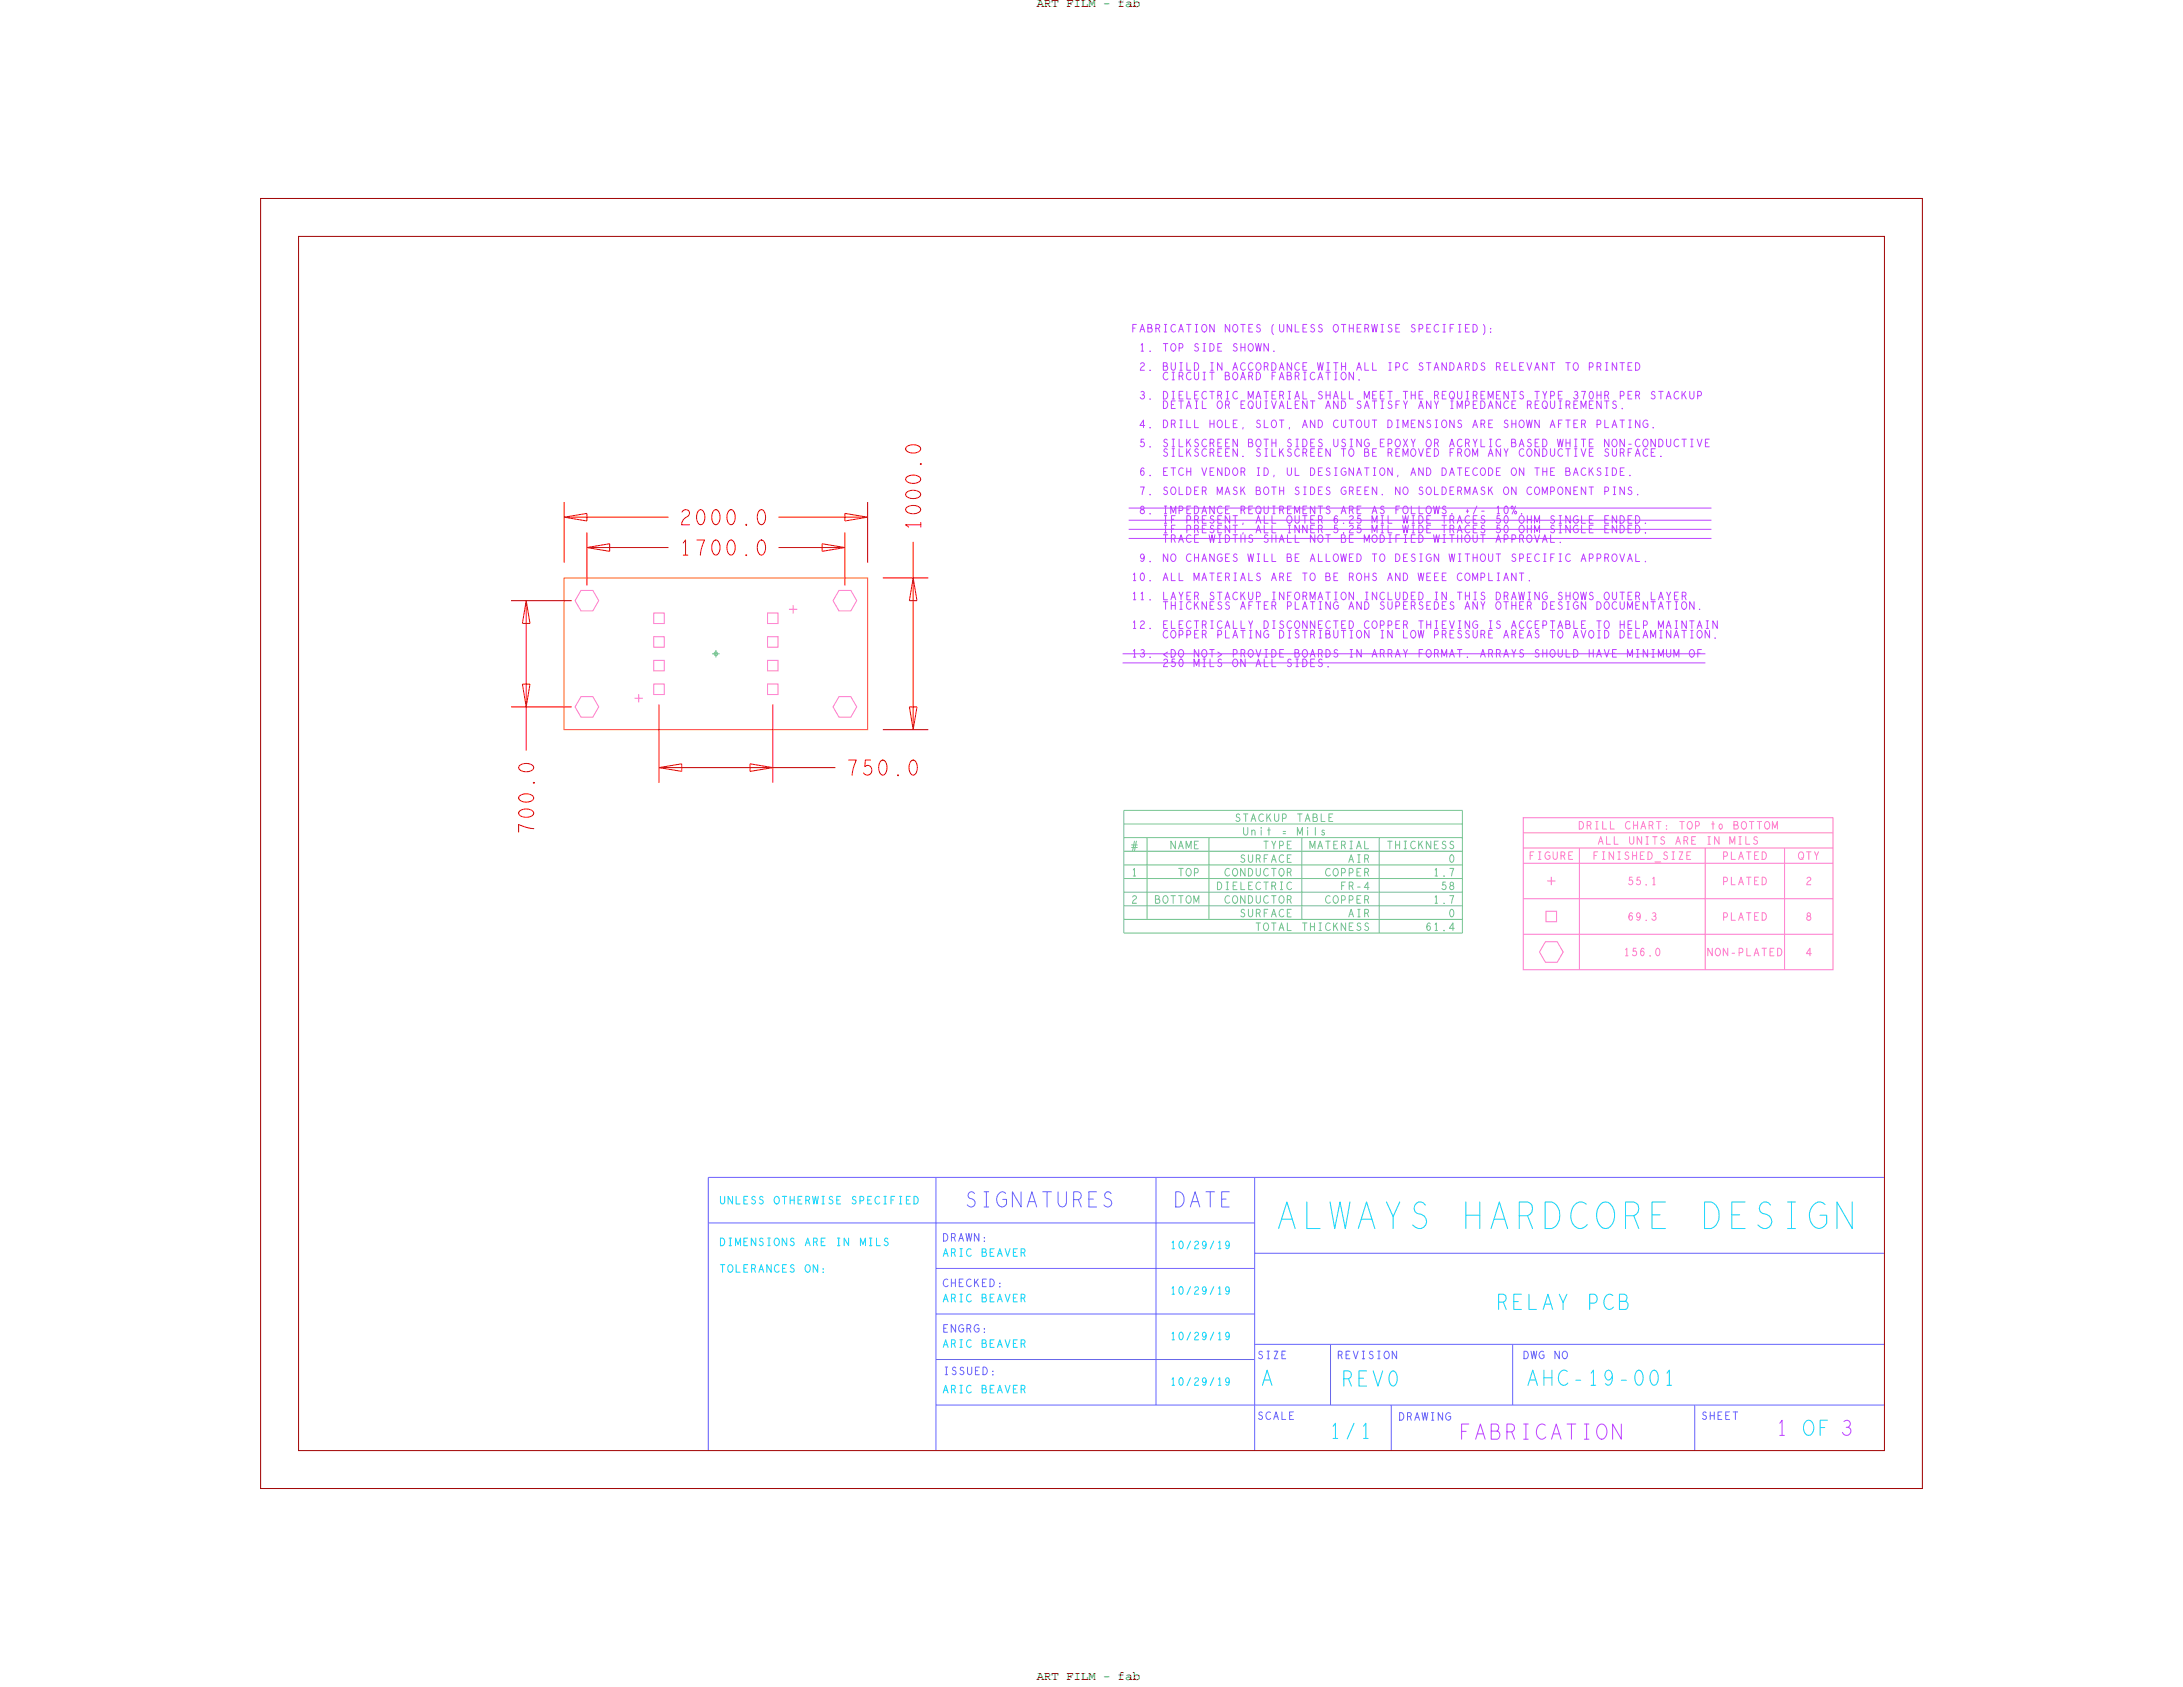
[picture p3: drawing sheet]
<svg xmlns="http://www.w3.org/2000/svg" width="279mm" height="216mm" viewBox="0 0 279 216" stroke-linecap="round" stroke-linejoin="round" font-family="sans-serif">
<defs><g id="words">
<text font-size="3.4" fill="#11d6ff" x="187.4" y="157.2">HARDCORE</text>
<g font-size="1.9" fill="#11d6ff">
<text x="191.6" y="167.6">RELAY</text>
<text x="161.5" y="177.3">A</text>
<text x="195.4" y="177.3">AHC-19-001</text>
<text x="170.2" y="184.1">1/1</text>
</g>
<g font-size="1.9" fill="#bd42ff">
<text x="227.4" y="183.7">1</text>
<text x="235.6" y="183.7">3</text>
</g>
<g font-size="1.6">
<text x="132.7" y=".9">ART FILM - fab</text>
<text x="132.7" y="215">ART FILM - fab</text>
</g>
<g font-size="1" fill="#bd42ff">
<text x="145.8" y="44.9">1.</text>
<text x="154.9" y="47.4">IN</text>
<text x="168.9" y="47.4">WITH</text>
<text x="180.9" y="42.5">SPECIFIED):</text>
<text x="145.8" y="51.1">3.</text>
<text x="148.9" y="51.1">DIELECTRIC</text>
<text x="159.9" y="51.1">MATERIAL</text>
<text x="174.9" y="51.1">MEET</text>
<text x="179.9" y="51.1">THE</text>
<text x="183.9" y="51.1">REQUIREMENTS</text>
<text x="196" y="52.3">REQUIREMENTS.</text>
<text x="202" y="51.1">370HR</text>
<text x="208" y="51.1">PER</text>
<text x="148.9" y="57.2">SILKSCREEN</text>
<text x="154.9" y="54.7">HOLE,</text>
<text x="188.9" y="54.7">ARE</text>
<text x="199" y="54.7">AFTER</text>
<text x="200" y="57.2">WHITE</text>
<text x="206" y="58.4">SURFACE.</text>
<text x="158.9" y="65.7">REQUIREMENTS</text>
<text x="160.9" y="60.8">ID,</text>
<text x="171.9" y="63.3">GREEN.</text>
<text x="171.9" y="65.7">ARE</text>
<text x="175.9" y="65.7">AS</text>
<text x="187.9" y="65.7">+/-</text>
<text x="197" y="60.8">THE</text>
<text x="148.9" y="68.2">IF</text>
<text x="148.9" y="67">IF</text>
<text x="148.9" y="69.4">TRACE</text>
<text x="151.9" y="68.2">PRESENT,</text>
<text x="151.9" y="67">PRESENT,</text>
<text x="164.9" y="68.2">INNER</text>
<text x="164.9" y="67">OUTER</text>
<text x="175.9" y="68.2">MIL</text>
<text x="175.9" y="67">MIL</text>
<text x="179.9" y="68.2">WIDE</text>
<text x="179.9" y="67">WIDE</text>
<text x="184.9" y="68.2">TRACES</text>
<text x="144.8" y="74.3">10.</text>
<text x="144.8" y="76.8">11.</text>
<text x="148.9" y="76.8">LAYER</text>
<text x="158.9" y="78">AFTER</text>
<text x="162.9" y="74.3">ARE</text>
<text x="162.9" y="76.8">INFORMATION</text>
<text x="181.9" y="74.3">WEEE</text>
<text x="192" y="78">OTHER</text>
<text x="212" y="76.8">LAYER</text>
<text x="144.8" y="80.4">12.</text>
<text x="161.9" y="80.4">DISCONNECTED</text>
<text x="193" y="81.7">AREAS</text>
<text x="213" y="80.4">MAINTAIN</text>
<text x="144.8" y="84.1">13.</text>
<text x="175.9" y="84.1">ARRAY</text>
</g>
<g font-size="1" fill="#74c48f">
<text x="159.1" y="106.9">Unit</text>
<text x="164" y="106.9">=</text>
<text x="165.9" y="106.9">Mils</text>
<text x="144.8" y="108.6">#</text>
<text x="144.8" y="112.1">1</text>
<text x="167.6" y="108.6">MATERIAL</text>
<text x="171.6" y="113.9">FR-4</text>
<text x="172.6" y="110.4">AIR</text>
<text x="183.5" y="112.1">1.7</text>
<text x="172.6" y="117.3">AIR</text>
<text x="183.5" y="115.6">1.7</text>
</g>
<g font-size="1" fill="#ff79cb">
<text x="208" y="106.1">CHART:</text>
<text x="218.9" y="106.1">to</text>
<text x="195.7" y="110">FIGURE</text>
<text x="203.9" y="110">FINISHED_SIZE</text>
<text x="214.4" y="108">ARE</text>
</g>
<g font-size="1" fill="#11d6ff">
<text x="103" y="159.4">ARE</text>
<text x="120.7" y="160.8">ARIC</text>
<text x="125.6" y="160.8">BEAVER</text>
<text x="103" y="162.8">ON:</text>
<text x="120.7" y="166.6">ARIC</text>
<text x="125.6" y="166.6">BEAVER</text>
<text x="120.7" y="172.4">ARIC</text>
<text x="125.6" y="172.4">BEAVER</text>
<text x="120.7" y="178.3">ARIC</text>
<text x="125.6" y="178.3">BEAVER</text>
</g>
<g font-size="1" fill="#6464ff">
<text x="120.7" y="158.8">DRAWN:</text>
<text x="120.7" y="164.7">CHECKED:</text>
<text x="120.7" y="170.5">ENGRG:</text>
<text x="217.8" y="181.7">SHEET</text>
</g>
</g></defs>
<!-- layer: Board Outline -->
<path d="M72.2 74h38.9v19.4h-38.9z" fill="none" stroke="#ff8000" stroke-width=".13"/>
<g fill="none" stroke="#f00" stroke-width=".13">
<path d="M65.4 76.9h7.8M67.3 76.9l.5 2.9h-.9zM67.3 76.9v19.2M72.2 66.2h13.4M72.2 66.2l2.9-.5v1zM72.2 64.2v7.8M75.1 70.1h10.5M75.1 70.1l2.9-.5v1zM75.1 68.1v6.8M99.6 66.2h11.5M99.6 70.1h8.5M105.2 69.6l2.9 .5-2.9 .5z"/>
<path d="M108.1 65.7l3 .5-3 .5zM108.1 68.1v6.8M111.1 64.2v7.8M113 74h5.8M116.9 69.3v24.1M116.9 74l.5 2.9h-1zM65.4 90.5h7.8M66.9 87.6h.9l-.5 2.9zM84.3 98.2h22.6M84.3 98.2l3-.4v.9zM84.3 90.2v10M96 97.8l2.9 .4-2.9 .5z"/>
<path d="M98.9 90.2v10M113 93.4h5.8M116.4 90.5h1l-.5 2.9z"/>
</g>
<!-- layer: Components -->
<path d="M33.4 25.4h212.6v165.1h-212.6zM38.2 30.3h203v155.3h-203z" fill="none" stroke="#a10404" stroke-width=".13"/>
<g fill="none" stroke="#6464ff" stroke-width=".13">
<path d="M90.7 156.5h69.9M119.8 150.7v34.9M148 150.7v29.1M160.6 150.7v34.9M241.2 150.7h-150.5v34.9M119.8 179.8h121.4M119.8 162.3h40.8M119.8 168.2h40.8M119.8 174h40.8M160.6 160.4h80.6M160.6 172h80.6M170.3 172v7.8"/>
<path d="M178.1 179.8v5.8M193.6 172v7.8M216.9 179.8v5.8"/>
</g>
<!-- layer: Nets -->
<g fill="none" stroke="#ff79cb" stroke-width=".13">
<path d="M74.4 75.6h1.5l.7 1.3-.7 1.3h-1.5l-.8-1.3zM83.7 78.5h1.3v1.3h-1.3zM98.2 78.5h1.4v1.3h-1.4zM101 78h1M101.5 77.4v1.1M107.4 75.6h1.5l.8 1.3-.8 1.3h-1.5l-.8-1.3zM74.4 89.2h1.5l.7 1.3-.7 1.3h-1.5l-.8-1.3zM81.2 89.4h1.1M81.7 88.8v1.1M83.7 87.5h1.3v1.4h-1.3zM83.7 81.5h1.3v1.3h-1.3zM83.7 84.5h1.3v1.4h-1.3z"/>
<path d="M98.2 87.5h1.4v1.4h-1.4zM98.2 81.5h1.4v1.3h-1.4zM98.2 84.5h1.4v1.4h-1.4zM107.4 89.2h1.5l.8 1.3-.8 1.3h-1.5l-.8-1.3z"/>
</g>
<!-- layer: Text -->
<g fill="none" stroke="#bd42ff" stroke-width=".13">
<path d="M145 42h.3M145.4 41.5h-.4v1M145.9 42.5l.3-1 .3 1M146 46.6a.25 .25 0 0 1 .3-.2 .25 .25 0 0 1 .1 .4 .66 .66 0 0 0-.5 .6h.6M146 42.2h.4M146 50.2a.23 .23 0 0 1 .4 0 .23 .23 0 0 1-.1 .3M146.1 44.2l.1-.2v.9M146.4 56.2h-.3l-.1 .4a.29 .29 0 0 1 .4 .1 .29 .29 0 0 1-.1 .4 .29 .29 0 0 1-.4-.1M146.4 60l-.1-.1a.57 .57 0 0 0-.1 .9 .3 .3 0 0 0 .2-.3 .3 .3 0 0 0-.3-.2l-.1 .1M146.5 54.5h-.6l.5-.7v.9M146.9 42h.5l.1 .2-.2 .3h-.4v-1l.4 .1 .1 .1-.1 .3M147.2 47.4h.1"/>
<path d="M147.2 54.8h.1M147.2 57.2h.1M147.9 42h.4a.26 .26 0 0 0 .1-.2 .26 .26 0 0 0-.1-.3h-.4v1M148.3 42l.1 .5M148.9 46.9h.5l.1 .2-.2 .3h-.4v-1l.4 .1 .1 .1-.1 .3M148.9 44h.6M148.9 50.1a.49 .49 0 0 1 .5 .5 .49 .49 0 0 1-.5 .5zM148.9 53.8a.49 .49 0 0 1 .5 .4 .49 .49 0 0 1-.5 .5zM148.9 51.3a.49 .49 0 0 1 .5 .5 .49 .49 0 0 1-.5 .5zM149 41.5h.3M149 42.5h.3M149.2 41.5v1"/>
<path d="M149.2 44v.9M149.4 57.5a.22 .22 0 0 0-.4 0 .22 .22 0 0 0 .1 .4 .28 .28 0 0 1 .3 .1 .28 .28 0 0 1-.1 .4 .28 .28 0 0 1-.4-.1M149.4 56.3a.22 .22 0 0 0-.4 0 .22 .22 0 0 0 .1 .3 .28 .28 0 0 1 .3 .2 .28 .28 0 0 1-.1 .4 .28 .28 0 0 1-.4-.2M149.4 59.9h-.5v.9h.5M149.4 47.7a.46 .46 0 0 0-.5 .2 .46 .46 0 0 0 .1 .6l.3 .1 .2-.1M149.9 59.9h.6M149.9 46.4v.7a.27 .27 0 0 0 .3 .3 .27 .27 0 0 0 .2-.3v-.7M149.9 54.3h.3a.26 .26 0 0 0 .2-.3 .26 .26 0 0 0-.2-.2h-.3v.9M149.9 51.8h.3M150 44.1a.43 .43 0 0 1 .5 .1 .43 .43 0 0 1-.1 .6 .32 .32 0 0 1-.4 .1 .32 .32 0 0 1-.2-.4zM150 50.1h.3M150 48.6h.3"/>
<path d="M150 47.6h.3M150 58.4h.3M150 56.2h.3M150.2 47.6v1M150.2 50.1v1M150.2 56.2v1M150.2 57.4v1M150.2 59.9v.9M150.2 54.3l.2 .4M150.4 51.3h-.5v1h.5M150.4 41.6a.46 .46 0 0 0-.5 .2 .46 .46 0 0 0 .1 .6l.3 .1 .2-.2M150.9 42.5l.3-1 .3 1"/>
<path d="M150.9 44.5h.3a.3 .3 0 0 0 .2-.2 .3 .3 0 0 0-.2-.3h-.3v.9M150.9 48.1h.3a.26 .26 0 0 0 .2-.2 .26 .26 0 0 0-.2-.3h-.3v1M150.9 57.4v1h.5M150.9 56.2v1h.5M151 42.2h.4M151 46.4h.3M151 47.4h.3M151 54.7h.3M151 53.8h.3M151.2 46.4v1M151.2 51.3v1M151.2 53.8v.9"/>
<path d="M151.2 48.1l.2 .5M151.4 50.1h-.5v1h.5M151.4 60a.46 .46 0 0 0-.6 .2 .46 .46 0 0 0 .2 .6h.2l.3-.1M151.8 52.3l.4-1 .3 1M151.9 41.5h.5M151.9 56.2v1M151.9 57.4v1M151.9 59.9v.9M151.9 46.4v1h.5M151.9 50.1v1h.5M151.9 53.8v.9h.5M152 51.9h.3"/>
<path d="M152.1 57.8l.3 .6M152.2 41.5v1M152.3 57.4l-.4 .6M152.3 56.2l-.4 .6M152.4 59.9v.9M152.4 47.7a.46 .46 0 0 0-.6 .2 .46 .46 0 0 0 .2 .6l.2 .1 .3-.1M152.9 46.4a.49 .49 0 0 1 .5 .5 .49 .49 0 0 1-.5 .5zM152.9 47.6v.7a.27 .27 0 0 0 .2 .3 .27 .27 0 0 0 .3-.3v-.7M152.9 53.8v.9h.5M153 41.5h.3M153 42.5h.3M153 52.3h.3"/>
<path d="M153.1 41.5v1M153.1 51.3v1M153.4 44.1a.22 .22 0 0 0-.4-.1 .22 .22 0 0 0 .1 .4 .28 .28 0 0 1 .3 .2 .28 .28 0 0 1-.2 .3 .28 .28 0 0 1-.3-.1M153.4 57.5a.22 .22 0 0 0-.4 0 .22 .22 0 0 0 .1 .4 .28 .28 0 0 1 .3 .1 .28 .28 0 0 1-.2 .4 .28 .28 0 0 1-.3-.1M153.4 56.3a.22 .22 0 0 0-.4 0 .22 .22 0 0 0 .1 .3 .28 .28 0 0 1 .3 .2 .28 .28 0 0 1-.2 .4 .28 .28 0 0 1-.3-.2M153.4 50.1h-.5v1h.5M153.8 59.9l.3 .9 .3-.9M153.9 51.3v1h.5M153.9 41.6a.43 .43 0 0 1 .6 .2 .43 .43 0 0 1-.1 .5 .32 .32 0 0 1-.4 .2 .32 .32 0 0 1-.2-.4zM154 44.9h.3M154 44h.3M154 48.6h.3"/>
<path d="M154 47.6h.3M154.1 44v.9M154.1 47.6v1M154.4 50.2a.46 .46 0 0 0-.6 .2 .46 .46 0 0 0 .2 .6l.2 .1 .2-.2M154.4 57.5a.46 .46 0 0 0-.6 .2 .46 .46 0 0 0 .2 .6l.2 .1 .2-.1M154.4 56.3a.46 .46 0 0 0-.6 .2 .46 .46 0 0 0 .2 .6l.2 .1 .2-.2M154.8 50.1h.6M154.9 44a.49 .49 0 0 1 .5 .5 .49 .49 0 0 1-.5 .4zM154.9 53.8v.9M154.9 57.9h.3a.26 .26 0 0 0 .2-.2 .26 .26 0 0 0-.2-.3h-.3v1M154.9 56.7h.3a.26 .26 0 0 0 .2-.2 .26 .26 0 0 0-.2-.3h-.3v1M155 46.4h.3"/>
<path d="M155.1 46.4v1M155.1 47.6v1M155.1 50.1v1M155.2 57.9l.2 .5M155.4 59.9h-.5v.9h.5M155.4 53.8v.9M155.4 41.5v1l-.6-1v1M155.9 50.6h.3a.26 .26 0 0 0 .2-.3 .26 .26 0 0 0-.2-.2h-.3v1M155.9 44.4h.3M155.9 57.9h.3M155.9 53.8a.43 .43 0 0 1 .5 .2 .43 .43 0 0 1 0 .6 .32 .32 0 0 1-.4 .1 .32 .32 0 0 1-.2-.4zM155.9 51.4a.43 .43 0 0 1 .5 .2 .43 .43 0 0 1 0 .5 .32 .32 0 0 1-.4 .2 .32 .32 0 0 1-.2-.4z"/>
<path d="M156.4 44h-.5v.9h.5M156.4 57.4h-.5v1h.5M156.4 56.2h-.5v1h.5M156.4 46.4v1l-.6-1v1M156.4 59.9v.9l-.6-.9v.9M156.8 48.1h.5l.1 .2-.2 .3h-.4v-1l.4 .1 .1 .1-.1 .3M156.8 59.9a.49 .49 0 0 1 .6 .5 .49 .49 0 0 1-.6 .4zM156.9 53.8v.9h.5M156.9 51.8h.3a.26 .26 0 0 0 .2-.2 .26 .26 0 0 0-.2-.3h-.3v1M156.9 57.9h.3M157 50.1h.3M157.1 50.1v1"/>
<path d="M157.2 51.8l.2 .5M157.4 57.4h-.5v1h.5M157.4 56.2h-.5v1h.5M157.4 41.5v1l-.6-1v1M157.8 47.4l.3-1 .3 1M157.9 47h.4M157.9 41.6a.43 .43 0 0 1 .5 .2 .43 .43 0 0 1 0 .5 .32 .32 0 0 1-.5 .2 .32 .32 0 0 1-.1-.4zM157.9 47.7a.43 .43 0 0 1 .5 .2 .43 .43 0 0 1 0 .5 .32 .32 0 0 1-.5 .2 .32 .32 0 0 1-.1-.4zM157.9 60a.43 .43 0 0 1 .5 .1 .43 .43 0 0 1 0 .6 .32 .32 0 0 1-.5 .1 .32 .32 0 0 1-.1-.4zM158.3 44.1a.22 .22 0 0 0-.4-.1 .22 .22 0 0 0 .1 .4 .28 .28 0 0 1 .3 .2 .28 .28 0 0 1-.1 .3 .28 .28 0 0 1-.4-.1M158.3 53.8h-.5v.9h.5M158.4 50.2a.46 .46 0 0 0-.6 .2 .46 .46 0 0 0 .1 .6l.3 .1 .2-.2"/>
<path d="M158.4 57.4v1l-.6-1v1M158.4 56.2v1l-.6-1v1M158.8 48.6l.3-1 .3 1M158.8 41.5h.6M158.8 44.5h.5M158.8 44v.9M158.8 51.8h.3M158.9 48.3h.4M159.1 58.4h.1M159.1 41.5v1M159.3 51.3h-.5v1h.5M159.3 44v.9"/>
<path d="M159.4 46.5a.46 .46 0 0 0-.6 .2 .46 .46 0 0 0 .1 .6l.3 .1 .2-.2M159.8 51.1v-1l.3 .8 .3-.8v1M159.8 56.7h.5l.1 .2-.2 .3h-.4v-1l.4 .1 .1 .1-.1 .3M159.8 48.1h.3a.26 .26 0 0 0 .2-.2 .26 .26 0 0 0-.2-.3h-.3v1M159.8 42h.3M159.9 44.1a.43 .43 0 0 1 .5 .1 .43 .43 0 0 1-.1 .6 .32 .32 0 0 1-.4 .1 .32 .32 0 0 1-.2-.4zM159.9 51.4a.43 .43 0 0 1 .5 .2 .43 .43 0 0 1-.1 .5 .32 .32 0 0 1-.4 .2 .32 .32 0 0 1-.2-.4zM160.1 48.1l.2 .5M160.2 52l.1 .3M160.3 41.5h-.5v1h.5M160.3 46.5a.46 .46 0 0 0-.5 .2 .46 .46 0 0 0 .1 .6l.3 .1 .2-.2M160.7 44l.2 .9 .2-.9 .2 .9 .1-.9"/>
<path d="M160.8 51.1l.3-1 .3 1M160.8 47.6a.49 .49 0 0 1 .5 .5 .49 .49 0 0 1-.5 .5zM160.8 51.3v.7a.27 .27 0 0 0 .3 .3 .27 .27 0 0 0 .2-.3v-.7M160.9 46.5a.43 .43 0 0 1 .5 .2 .43 .43 0 0 1-.1 .5 .32 .32 0 0 1-.4 .2 .32 .32 0 0 1-.2-.4zM160.9 56.3a.43 .43 0 0 1 .5 .2 .43 .43 0 0 1-.1 .5 .32 .32 0 0 1-.4 .1 .32 .32 0 0 1-.2-.3zM160.9 59.9h.3M161.1 59.9v.9M161.3 41.6a.22 .22 0 0 0-.4 0 .22 .22 0 0 0 .1 .3 .28 .28 0 0 1 .3 .2 .28 .28 0 0 1-.1 .4 .28 .28 0 0 1-.4-.1M161.3 53.9a.22 .22 0 0 0-.4-.1 .22 .22 0 0 0 .1 .4 .28 .28 0 0 1 .3 .2 .28 .28 0 0 1-.1 .3 .28 .28 0 0 1-.4-.1M161.3 57.5a.22 .22 0 0 0-.4 0 .22 .22 0 0 0 .1 .4 .28 .28 0 0 1 .3 .1 .28 .28 0 0 1-.1 .4 .28 .28 0 0 1-.4-.1M161.8 50.1h.5M161.8 56.2h.5"/>
<path d="M161.8 59.9a.49 .49 0 0 1 .5 .5 .49 .49 0 0 1-.5 .4zM161.8 46.9h.3a.26 .26 0 0 0 .2-.2 .26 .26 0 0 0-.2-.3h-.3v1M161.8 53.8v.9h.5M161.9 52.3h.3M161.9 58.4h.3M161.9 57.4h.3M162.1 50.1v1M162.1 51.3v1M162.1 56.2v1M162.1 57.4v1M162.1 46.9l.2 .5M162.3 44v.9l-.5-.9v.9"/>
<path d="M162.7 51.3l.3 1 .4-1M162.8 46.4a.49 .49 0 0 1 .5 .5 .49 .49 0 0 1-.5 .5zM162.8 56.7h.5M162.8 56.2v1M162.8 57.4v1h.5M162.8 48.1h.3M162.9 53.8a.43 .43 0 0 1 .5 .2 .43 .43 0 0 1-.1 .6 .32 .32 0 0 1-.4 .1 .32 .32 0 0 1-.2-.4zM163 41.5l-.2 .3v.7l.2 .3M163 45h.1M163.3 47.6h-.5v1M163.3 50.1h-.5v1h.5M163.3 56.2v1"/>
<path d="M163.7 47.4l.3-1 .3 1M163.7 48.6l.3-1 .3 1M163.7 52.3l.3-1 .3 1M163.8 53.8h.5M163.8 41.5v.7a.27 .27 0 0 0 .2 .3 .27 .27 0 0 0 .3-.3v-.7M163.8 57.4v1M163.8 50.6h.3a.26 .26 0 0 0 .2-.3 .26 .26 0 0 0-.2-.2h-.3v1M163.8 47h.4M163.8 48.3h.4M163.8 51.9h.4M164 57.8l.3 .6M164 53.8v.9"/>
<path d="M164.2 57.4l-.4 .6M164.7 48.1h.5l.1 .2-.1 .3h-.5v-1l.5 .1v.1l-.1 .3M164.8 59.9v.7a.27 .27 0 0 0 .2 .2 .27 .27 0 0 0 .3-.2v-.7M164.8 51.3v1h.5M164.9 50.1h.3M165 50.1v1M165.1 54.7l-.1 .2M165.2 57.5a.22 .22 0 0 0-.3 0 .22 .22 0 0 0 0 .4 .28 .28 0 0 1 .4 .1 .28 .28 0 0 1-.2 .4 .28 .28 0 0 1-.3-.1M165.2 56.3a.22 .22 0 0 0-.3 0 .22 .22 0 0 0 0 .3 .28 .28 0 0 1 .4 .2 .28 .28 0 0 1-.2 .4 .28 .28 0 0 1-.3-.2M165.3 41.5v1l-.6-1v1M165.3 46.4v1l-.6-1v1M165.7 51.1l.3-1 .3 1"/>
<path d="M165.8 41.5v1h.5M165.8 48.1h.3a.26 .26 0 0 0 .2-.2 .26 .26 0 0 0-.2-.3h-.3v1M165.8 59.9v.9h.5M165.8 51.8h.3M165.9 57.2h.3M165.9 56.2h.3M166 56.2v1M166.1 48.1l.2 .5M166.3 51.3h-.5v1h.5M166.3 46.5a.46 .46 0 0 0-.6 .2 .46 .46 0 0 0 .1 .6l.3 .1 .2-.2M166.3 57.5a.46 .46 0 0 0-.6 .2 .46 .46 0 0 0 .1 .6l.3 .1 .2-.1M166.7 54.7l.3-.9 .3 .9"/>
<path d="M166.7 56.2a.49 .49 0 0 1 .6 .5 .49 .49 0 0 1-.6 .5zM166.8 50.1v1h.5M166.8 57.9h.3a.26 .26 0 0 0 .2-.2 .26 .26 0 0 0-.2-.3h-.3v1M166.8 42h.3M166.8 46.9h.3M166.8 54.4h.4M166.9 48.6h.3M166.9 47.6h.3M167 47.6v1M167.1 57.9l.2 .5M167.3 41.5h-.5v1h.5M167.3 46.4h-.5v1h.5"/>
<path d="M167.3 51.3v1l-.6-1v1M167.7 51.3h.6M167.7 59.9a.49 .49 0 0 1 .6 .5 .49 .49 0 0 1-.6 .4zM167.8 57.9h.2M167.8 56.7h.2M168 51.3v1M168.2 41.6a.22 .22 0 0 0-.3 0 .22 .22 0 0 0 0 .3 .28 .28 0 0 1 .3 .2 .28 .28 0 0 1-.1 .4 .28 .28 0 0 1-.4-.1M168.2 57.4h-.4v1h.4M168.2 56.2h-.4v1h.4M168.3 47.7a.46 .46 0 0 0-.6 .2 .46 .46 0 0 0 .1 .6l.3 .1 .2-.1M168.3 53.8v.9l-.6-.9v.9M168.6 46.4l.2 1 .2-1 .2 1 .2-1"/>
<path d="M168.7 48.6l.3-1 .3 1M168.7 53.8a.49 .49 0 0 1 .6 .4 .49 .49 0 0 1-.6 .5zM168.7 57.9h.3M168.8 48.3h.4M169.2 41.6a.22 .22 0 0 0-.4 0 .22 .22 0 0 0 .1 .3 .28 .28 0 0 1 .3 .2 .28 .28 0 0 1-.1 .4 .28 .28 0 0 1-.4-.1M169.2 50.2a.22 .22 0 0 0-.4 0 .22 .22 0 0 0 .1 .3 .28 .28 0 0 1 .3 .2 .28 .28 0 0 1-.1 .3 .28 .28 0 0 1-.4-.1M169.2 56.3a.22 .22 0 0 0-.4 0 .22 .22 0 0 0 .1 .3 .28 .28 0 0 1 .3 .2 .28 .28 0 0 1-.1 .4 .28 .28 0 0 1-.4-.2M169.2 57.4h-.5v1h.5M169.2 59.9h-.5v.9h.5M169.7 52.3l.3-1 .3 1M169.7 50.6h.5M169.7 50.1v1"/>
<path d="M169.8 51.9h.4M169.8 46.4h.3M170 46.4v1M170 47.6v1M170.2 60a.22 .22 0 0 0-.4-.1 .22 .22 0 0 0 .1 .4 .28 .28 0 0 1 .3 .2 .28 .28 0 0 1-.1 .3 .28 .28 0 0 1-.4-.1M170.2 50.1v1M170.3 57.4v1l-.6-1v1M170.7 51.1l.3-1 .3 1M170.7 46.4h.6M170.7 56.2v.7a.27 .27 0 0 0 .3 .3 .27 .27 0 0 0 .2-.3v-.7M170.8 50.7h.4M170.8 41.6a.43 .43 0 0 1 .5 .2 .43 .43 0 0 1-.1 .5 .32 .32 0 0 1-.4 .2 .32 .32 0 0 1-.2-.4z"/>
<path d="M170.8 48.6h.3M170.8 59.9h.3M171 46.4v1M171 47.6v1M171 59.9v.9M171.2 53.8a.46 .46 0 0 0-.5 .2 .46 .46 0 0 0 .1 .6l.3 .1 .2-.1M171.3 51.3v1l-.6-1v1M171.7 41.5h.5M171.7 57.4h.5M171.7 53.8v.7a.27 .27 0 0 0 .3 .2 .27 .27 0 0 0 .2-.2v-.7M171.7 51.3a.49 .49 0 0 1 .5 .5 .49 .49 0 0 1-.5 .5zM171.7 46.4v1"/>
<path d="M171.7 50.1v1h.5M171.8 47.7a.43 .43 0 0 1 .5 .2 .43 .43 0 0 1-.1 .5 .32 .32 0 0 1-.4 .2 .32 .32 0 0 1-.2-.4zM172 41.5v1M172 57.4v1M172.2 56.3a.22 .22 0 0 0-.4 0 .22 .22 0 0 0 .1 .3 .28 .28 0 0 1 .3 .2 .28 .28 0 0 1-.1 .4 .28 .28 0 0 1-.4-.2M172.2 60a.43 .43 0 0 0-.5 .1 .43 .43 0 0 0 0 .6l.1 .1a.29 .29 0 0 0 .5-.1v-.3h-.3M172.2 46.4v1M172.7 53.8h.5M172.7 42h.5M172.7 41.5v1M172.7 50.1v1h.5M172.8 57.5a.43 .43 0 0 1 .5 .2 .43 .43 0 0 1-.1 .5 .32 .32 0 0 1-.4 .2 .32 .32 0 0 1-.2-.4z"/>
<path d="M172.8 57.2h.3M172.8 56.2h.3M173 53.8v.9M173 56.2v1M173.2 41.5v1M173.2 47.6v1l-.5-1v1M173.2 59.9v.9l-.5-.9v.9M173.6 47.4l.3-1 .4 1M173.7 42h.3M173.7 47h.4M173.8 53.8a.43 .43 0 0 1 .5 .2 .43 .43 0 0 1-.1 .6 .32 .32 0 0 1-.4 .1 .32 .32 0 0 1-.2-.4zM173.9 48.6h.1"/>
<path d="M174.2 51.4a.22 .22 0 0 0-.4 0 .22 .22 0 0 0 .1 .3 .28 .28 0 0 1 .3 .2 .28 .28 0 0 1-.2 .4 .28 .28 0 0 1-.3-.1M174.2 41.5h-.5v1h.5M174.2 56.2v1l-.5-1v1M174.6 51.1v-1l.3 .8 .4-.8v1M174.6 52.3l.3-1 .3 1M174.7 57.9h.4l.1 .2-.1 .3h-.4v-1l.4 .1v.1l-.1 .3M174.7 59.9h.5M174.7 53.8v.7a.27 .27 0 0 0 .2 .2 .27 .27 0 0 0 .3-.2v-.7M174.7 42h.3a.26 .26 0 0 0 .2-.2 .26 .26 0 0 0-.2-.3h-.3v1M174.7 46.4v1h.5M174.7 51.9h.4M174.9 59.9v.9"/>
<path d="M175 42l.2 .5M175.2 56.3a.43 .43 0 0 0-.6 .1 .43 .43 0 0 0 .1 .6l.1 .1a.29 .29 0 0 0 .5-.1v-.3h-.3M175.6 41.5l.1 1 .2-1 .2 1 .2-1M175.6 53.8h.6M175.7 46.4v1h.5M175.7 57.9h.3M175.8 59.9h.3M175.9 51.3v1M175.9 53.8v.9M175.9 59.9v.9M176.2 50.1h-.5v1h.5M176.2 57.4h-.5v1h.5"/>
<path d="M176.7 56.7h.3M176.7 60a.43 .43 0 0 1 .5 .1 .43 .43 0 0 1 0 .6 .32 .32 0 0 1-.4 .1 .32 .32 0 0 1-.2-.4zM176.8 41.5h.3M176.8 42.5h.3M176.8 52.3h.3M176.9 41.5v1M176.9 51.3v1M177.2 50.1h-.5v1h.5M177.2 56.2h-.5v1h.5M177.6 50.1h.6M177.6 53.8a.49 .49 0 0 1 .6 .4 .49 .49 0 0 1-.6 .5zM177.7 57.9h.3a.26 .26 0 0 0 .2-.2 .26 .26 0 0 0-.2-.3h-.3v1"/>
<path d="M177.7 56.8h.3a.3 .3 0 0 0 .2-.3 .3 .3 0 0 0-.2-.3h-.3v1M177.8 46.4h.3M177.8 47.4h.3M177.9 46.4v1M177.9 50.1v1M178 57.9l.2 .5M178.1 41.6a.22 .22 0 0 0-.3 0 .22 .22 0 0 0 0 .3 .28 .28 0 0 1 .4 .2 .28 .28 0 0 1-.2 .4 .28 .28 0 0 1-.4-.1M178.1 51.4a.22 .22 0 0 0-.3 0 .22 .22 0 0 0 0 .3 .28 .28 0 0 1 .4 .2 .28 .28 0 0 1-.2 .4 .28 .28 0 0 1-.4-.1M178.2 59.9v.9l-.6-.9v.9M178.6 47h.3a.3 .3 0 0 0 .2-.3 .3 .3 0 0 0-.2-.3h-.3v1M178.6 42h.3M178.6 57.9h.3"/>
<path d="M178.7 51.8h.3M178.7 56.3a.43 .43 0 0 1 .5 .2 .43 .43 0 0 1 0 .5 .32 .32 0 0 1-.5 .1 .32 .32 0 0 1-.1-.3zM178.7 54.7h.3M178.7 53.8h.3M178.9 53.8v.9M179.1 51.3h-.4v1M179.1 41.5h-.5v1h.5M179.1 57.4h-.5v1h.5M179.6 54.7v-.9l.3 .8 .3-.8v.9M179.6 58.4v-1l.3 .8 .3-.8v1M179.6 50.1h.6M179.6 56.2l.5 1"/>
<path d="M179.6 51.3l.3 .5v.5M179.9 50.1v1M180.1 51.3l-.2 .5M180.1 56.2l-.5 1M180.2 46.5a.46 .46 0 0 0-.6 .2 .46 .46 0 0 0 .1 .6l.3 .1 .2-.2M180.6 50.1v1M180.6 56.2l.3 .5v.5M180.6 54.2h.3M180.7 57.5a.43 .43 0 0 1 .5 .2 .43 .43 0 0 1-.1 .5 .32 .32 0 0 1-.4 .2 .32 .32 0 0 1-.2-.4zM181.1 41.6a.22 .22 0 0 0-.4 0 .22 .22 0 0 0 .1 .3 .28 .28 0 0 1 .3 .2 .28 .28 0 0 1-.1 .4 .28 .28 0 0 1-.4-.1M181.1 53.8h-.5v.9h.5M181.1 56.2l-.2 .5"/>
<path d="M181.1 50.1v1M181.6 52.3l.3-1 .3 1M181.6 57.4l.3 1 .3-1M181.6 42.1h.3a.3 .3 0 0 0 .2-.3 .3 .3 0 0 0-.2-.3h-.3v1M181.7 51.9h.4M182.1 46.5a.22 .22 0 0 0-.4 0 .22 .22 0 0 0 .1 .3 .28 .28 0 0 1 .3 .2 .28 .28 0 0 1-.1 .4 .28 .28 0 0 1-.4-.1M182.1 50.1h-.5v1h.5M182.2 53.8v.9l-.6-.9v.9M182.2 59.9v.9l-.6-.9v.9M182.6 46.4h.5M182.6 59.9a.49 .49 0 0 1 .5 .5 .49 .49 0 0 1-.5 .4zM182.6 57.9h.3"/>
<path d="M182.7 56.3a.43 .43 0 0 1 .5 .2 .43 .43 0 0 1-.1 .5 .32 .32 0 0 1-.4 .1 .32 .32 0 0 1-.2-.3zM182.9 46.4v1M183.1 53.9a.22 .22 0 0 0-.4-.1 .22 .22 0 0 0 .1 .4 .28 .28 0 0 1 .3 .2 .28 .28 0 0 1-.1 .3 .28 .28 0 0 1-.4-.1M183.1 41.5h-.5v1h.5M183.1 57.4h-.5v1h.5M183.1 51.3v1l-.5-1v1M183.5 47.4l.3-1 .4 1M183.6 57.4a.49 .49 0 0 1 .5 .5 .49 .49 0 0 1-.5 .5zM183.6 50.6h.3a.26 .26 0 0 0 .2-.3 .26 .26 0 0 0-.2-.2h-.3v1M183.6 51.3l.2 .5v.5M183.6 56.7h.3a.26 .26 0 0 0 .2-.2 .26 .26 0 0 0-.2-.3h-.3v1M183.7 47h.3"/>
<path d="M183.7 54.7h.3M183.7 53.8h.3M183.8 53.8v.9M183.9 56.7l.2 .5M184.1 51.3l-.3 .5M184.1 41.6a.46 .46 0 0 0-.6 .2 .46 .46 0 0 0 .2 .6l.2 .1 .3-.2M184.6 59.9a.49 .49 0 0 1 .5 .5 .49 .49 0 0 1-.5 .4zM184.7 53.8a.43 .43 0 0 1 .5 .2 .43 .43 0 0 1-.1 .6 .32 .32 0 0 1-.4 .1 .32 .32 0 0 1-.2-.4zM184.7 41.5h.3M184.8 41.5v1M185.1 50.1h-.5v1h.5M185.1 46.4v1l-.5-1v1"/>
<path d="M185.5 57.2l.3-1 .3 1M185.6 46.4a.49 .49 0 0 1 .5 .5 .49 .49 0 0 1-.5 .5zM185.6 57.9h.3M185.6 56.8h.4M185.6 50.2a.43 .43 0 0 1 .6 .1 .43 .43 0 0 1-.1 .6 .32 .32 0 0 1-.4 .1 .32 .32 0 0 1-.2-.4zM185.7 52.3h.3M185.8 51.3v1M186.1 41.5h-.5v1M186.1 57.4h-.5v1M186.1 53.8v.9l-.6-.9v.9M186.5 52.3v-1l.3 .8 .3-.8v1M186.5 47.4l.3-1 .3 1"/>
<path d="M186.5 59.9h.6M186.6 50.1v.7a.27 .27 0 0 0 .2 .3 .27 .27 0 0 0 .3-.3v-.7M186.6 57.9h.3a.26 .26 0 0 0 .2-.2 .26 .26 0 0 0-.2-.3h-.3v1M186.6 47h.4M186.7 41.5h.3M186.8 41.5v1M186.8 59.9v.9M186.9 57.9l.2 .5M187 53.9a.22 .22 0 0 0-.3-.1 .22 .22 0 0 0 0 .4 .28 .28 0 0 1 .4 .2 .28 .28 0 0 1-.2 .3 .28 .28 0 0 1-.3-.1M187.1 56.3a.46 .46 0 0 0-.6 .2 .46 .46 0 0 0 .1 .6l.3 .1 .2-.2M187.6 46.9h.3a.26 .26 0 0 0 .2-.2 .26 .26 0 0 0-.2-.3h-.3v1M187.6 51.9h.3a.3 .3 0 0 0 .2-.3 .3 .3 0 0 0-.2-.3h-.3v1"/>
<path d="M187.6 56.7h.3a.26 .26 0 0 0 .2-.2 .26 .26 0 0 0-.2-.3h-.3v1M187.6 57.5a.43 .43 0 0 1 .5 .2 .43 .43 0 0 1 0 .5 .32 .32 0 0 1-.4 .2 .32 .32 0 0 1-.2-.4zM187.7 50.1h.3M187.8 50.1v1M187.9 46.9l.2 .5M187.9 56.7l.2 .5M188.1 41.5h-.5v1h.5M188.1 59.9h-.5v.9h.5M188.5 58.4v-1l.3 .8 .3-.8v1M188.5 54.7l.3-.9 .3 .9M188.5 41.5a.49 .49 0 0 1 .6 .5 .49 .49 0 0 1-.6 .5zM188.5 46.4a.49 .49 0 0 1 .6 .5 .49 .49 0 0 1-.6 .5z"/>
<path d="M188.6 50.6h.3a.26 .26 0 0 0 .1-.3 .26 .26 0 0 0-.1-.2h-.3v1M188.6 56.2l.2 .5v.5M188.6 51.8h.3M188.6 54.4h.4M189 51.3h-.4v1h.4M189 56.2l-.2 .5M189.1 60a.46 .46 0 0 0-.6 .2 .46 .46 0 0 0 .1 .6h.3l.2-.1M189.5 51.3a.49 .49 0 0 1 .6 .5 .49 .49 0 0 1-.6 .5zM189.5 54.3h.4a.26 .26 0 0 0 .1-.3 .26 .26 0 0 0-.1-.2h-.4v.9M189.5 56.2v1h.5M189.6 60a.43 .43 0 0 1 .5 .1 .43 .43 0 0 1 0 .6 .32 .32 0 0 1-.5 .1 .32 .32 0 0 1-.1-.4zM189.9 41.5l.1 .3v.7l-.1 .3"/>
<path d="M190 46.5a.22 .22 0 0 0-.4 0 .22 .22 0 0 0 .1 .3 .28 .28 0 0 1 .3 .2 .28 .28 0 0 1-.1 .4 .28 .28 0 0 1-.4-.1M190 50.1h-.5v1h.5M190.5 51.1v-1l.3 .8 .3-.8v1M190.5 52.3l.3-1 .3 1M190.5 58.4l.3-1 .3 1M190.5 59.9a.49 .49 0 0 1 .6 .5 .49 .49 0 0 1-.6 .4zM190.6 51.9h.4M190.6 58.1h.4M190.6 57.2h.3M190.6 56.2h.3M190.8 56.2v1M191 53.8h-.5v.9h.5"/>
<path d="M191.5 46.9h.3a.26 .26 0 0 0 .2-.2 .26 .26 0 0 0-.2-.3h-.3v1M191.8 46.9l.2 .5M192 50.1h-.5v1h.5M192 59.9h-.5v.9h.5M192 56.3a.46 .46 0 0 0-.5 .2 .46 .46 0 0 0 .1 .6l.3 .1 .2-.2M192.1 51.3v1l-.6-1v1M192.1 57.4v1l-.6-1v1M192.5 57.4l.3 .6v.4M192.5 46.9h.3M193 53.9a.22 .22 0 0 0-.4-.1 .22 .22 0 0 0 .1 .4 .28 .28 0 0 1 .3 .2 .28 .28 0 0 1-.1 .3 .28 .28 0 0 1-.4-.1M193 46.4h-.5v1h.5M193 57.4l-.2 .6"/>
<path d="M193 51.4a.46 .46 0 0 0-.5 .2 .46 .46 0 0 0 .1 .6l.3 .1 .2-.2M193 50.1v1l-.5-1v1M193.5 56.7h.4l.1 .2-.1 .3h-.4v-1l.4 .1 .1 .1-.1 .3M193.5 50.1h.5M193.5 54.2h.5M193.5 53.8v.9M193.5 46.4v1h.5M193.5 51.8h.3M193.6 60a.43 .43 0 0 1 .5 .1 .43 .43 0 0 1-.1 .6 .32 .32 0 0 1-.4 .1 .32 .32 0 0 1-.2-.4zM193.8 50.1v1M194 51.3h-.5v1h.5M194 53.8v.9"/>
<path d="M194.4 57.2l.3-1 .4 1M194.5 46.9h.3M194.5 56.8h.4M194.6 53.8a.43 .43 0 0 1 .5 .2 .43 .43 0 0 1-.1 .6 .32 .32 0 0 1-.4 .1 .32 .32 0 0 1-.2-.4zM195 50.2a.22 .22 0 0 0-.4 0 .22 .22 0 0 0 .1 .3 .28 .28 0 0 1 .3 .2 .28 .28 0 0 1-.2 .3 .28 .28 0 0 1-.3-.1M195 46.4h-.5v1h.5M195 57.5a.46 .46 0 0 0-.6 .2 .46 .46 0 0 0 .2 .6l.2 .1 .3-.1M195 59.9v.9l-.5-.9v.9M195.4 53.8l.1 .9 .2-.9 .2 .9 .2-.9M195.4 46.4l.3 1 .3-1M195.5 51.8h.3a.26 .26 0 0 0 .2-.2 .26 .26 0 0 0-.2-.3h-.3v1M195.6 57.5a.43 .43 0 0 1 .5 .2 .43 .43 0 0 1-.1 .5 .32 .32 0 0 1-.4 .2 .32 .32 0 0 1-.2-.4z"/>
<path d="M195.9 56.3a.22 .22 0 0 0-.3 0 .22 .22 0 0 0 .1 .3 .28 .28 0 0 1 .3 .2 .28 .28 0 0 1-.2 .4 .28 .28 0 0 1-.3-.2M196.4 47.4l.3-1 .3 1M196.4 50.1h.6M196.4 59.9h.6M196.5 56.7h.3M196.5 47h.4M196.7 50.1v1M196.7 59.9v.9M197 51.3h-.5v1h.5M197 56.2h-.5v1h.5M197 53.8v.9l-.6-.9v.9M197 57.4v1l-.6-1v1"/>
<path d="M197.4 57.4a.49 .49 0 0 1 .6 .5 .49 .49 0 0 1-.6 .5zM197.4 56.2a.49 .49 0 0 1 .6 .5 .49 .49 0 0 1-.6 .5zM197.5 59.9v.9M197.5 50.1l.2 .5v.5M197.5 51.4a.43 .43 0 0 1 .5 .2 .43 .43 0 0 1 0 .5 .32 .32 0 0 1-.4 .2 .32 .32 0 0 1-.2-.4zM198 50.1l-.3 .5M198 59.9v.9M198 46.4v1l-.6-1v1M198.4 54.7l.3-.9 .3 .9M198.4 46.4h.6M198.4 51.3v.7a.27 .27 0 0 0 .3 .3 .27 .27 0 0 0 .3-.3v-.7M198.4 57.4v.7a.27 .27 0 0 0 .3 .3 .27 .27 0 0 0 .3-.3v-.7"/>
<path d="M198.5 50.7h.3a.3 .3 0 0 0 .2-.3 .3 .3 0 0 0-.2-.3h-.3v1M198.5 54.4h.4M198.7 46.4v1M199 59.9h-.5v.9h.5M199.3 56.2l.2 1 .2-1 .2 1 .2-1M199.5 50.6h.2M199.6 51.3h.2M199.7 51.3v1M199.9 53.8h-.4v.9M199.9 50.1h-.4v1h.4M200 57.5a.46 .46 0 0 0-.6 .2 .46 .46 0 0 0 .1 .6l.3 .1 .2-.1M200.4 46.4h.6"/>
<path d="M200.4 53.8h.6M200.4 56.2v1M200.4 51.8h.4a.26 .26 0 0 0 .1-.2 .26 .26 0 0 0-.1-.3h-.4v1M200.7 46.4v1M200.7 53.8v.9M200.7 57.4v1M200.9 56.2v1M201.5 46.5a.43 .43 0 0 1 .5 .2 .43 .43 0 0 1-.1 .5 .32 .32 0 0 1-.4 .2 .32 .32 0 0 1-.2-.4zM201.5 50.2a.23 .23 0 0 1 .4 0 .23 .23 0 0 1-.1 .3M201.5 58.4h.3M201.5 56.2h.3M201.7 50.5a.27 .27 0 0 1 .3 .3 .27 .27 0 0 1-.3 .3 .27 .27 0 0 1-.3-.2"/>
<path d="M201.7 56.2v1M201.7 57.4v1M201.9 53.8h-.5v.9h.5M201.9 51.3h-.5v1h.5M202.4 52.3v-1l.3 .8 .3-.8v1M202.4 57.4l.3 1 .3-1M202.4 56.2h.6M202.4 50.1h.5l-.3 1M202.4 54.3h.3a.26 .26 0 0 0 .2-.3 .26 .26 0 0 0-.2-.2h-.3v.9M202.7 56.2v1M202.9 60a.46 .46 0 0 0-.5 .2 .46 .46 0 0 0 .1 .6h.3l.2-.1M203.4 59.9v.9"/>
<path d="M203.4 47h.3a.3 .3 0 0 0 .2-.3 .3 .3 0 0 0-.2-.3h-.3v1M203.4 57.9h.3M203.6 50.1a.48 .48 0 0 1 .4 .3 .48 .48 0 0 1-.2 .5 .25 .25 0 0 1-.3 .1 .25 .25 0 0 1-.1-.3v-.3zM203.9 59.9l-.5 .6M203.9 51.3h-.5v1h.5M203.9 57.4h-.5v1h.5M203.9 56.2h-.5v1h.5M204.4 50.1v1M204.4 46.9h.3a.26 .26 0 0 0 .2-.2 .26 .26 0 0 0-.2-.3h-.3v1M204.4 54.3h.3a.3 .3 0 0 0 .2-.3 .3 .3 0 0 0-.2-.2h-.3v.9M204.7 46.9l.2 .5M204.9 60a.22 .22 0 0 0-.4-.1 .22 .22 0 0 0 .1 .4 .28 .28 0 0 1 .3 .2 .28 .28 0 0 1-.1 .3 .28 .28 0 0 1-.4-.1"/>
<path d="M204.9 50.1v1M204.9 51.3v1l-.5-1v1M205.4 50.6h.3a.26 .26 0 0 0 .2-.3 .26 .26 0 0 0-.2-.2h-.3v1M205.4 53.8v.9h.5M205.5 46.4h.3M205.5 47.4h.3M205.5 59.9h.3M205.6 46.4v1M205.6 51.3v1M205.6 59.9v.9M205.9 57.5a.22 .22 0 0 0-.4 0 .22 .22 0 0 0 .1 .4 .28 .28 0 0 1 .3 .1 .28 .28 0 0 1-.2 .4 .28 .28 0 0 1-.3-.1M205.9 56.2v1l-.5-1v1"/>
<path d="M206.3 54.7l.3-.9 .3 .9M206.4 57.4v.7a.27 .27 0 0 0 .2 .3 .27 .27 0 0 0 .3-.3v-.7M206.4 59.9a.49 .49 0 0 1 .5 .5 .49 .49 0 0 1-.5 .4zM206.4 54.4h.4M206.4 56.3a.43 .43 0 0 1 .6 .2 .43 .43 0 0 1-.1 .5 .32 .32 0 0 1-.4 .1 .32 .32 0 0 1-.2-.3zM206.8 51.4a.22 .22 0 0 0-.3 0 .22 .22 0 0 0 0 .3 .28 .28 0 0 1 .4 .2 .28 .28 0 0 1-.2 .4 .28 .28 0 0 1-.3-.1M206.9 46.4v1l-.6-1v1M207.3 46.4h.6M207.3 53.8h.6M207.4 50.7h.3a.3 .3 0 0 0 .2-.3 .3 .3 0 0 0-.2-.3h-.3v1M207.4 57.9h.3a.26 .26 0 0 0 .2-.2 .26 .26 0 0 0-.2-.3h-.3v1M207.6 46.4v1"/>
<path d="M207.6 53.8v.9M207.9 59.9h-.5v.9h.5M207.9 56.2v1l-.6-1v1M208.4 46.9h.3M208.5 56.9h.3M208.5 54.7h.3M208.5 53.8h.3M208.6 53.8v.9M208.8 57.4h-.4v1M208.9 46.4h-.5v1h.5M208.9 50.1h-.5v1h.5M209.3 58.4l.3-1 .3 1"/>
<path d="M209.3 46.4a.49 .49 0 0 1 .6 .5 .49 .49 0 0 1-.6 .5zM209.4 50.6h.3a.26 .26 0 0 0 .2-.3 .26 .26 0 0 0-.2-.2h-.3v1M209.9 56.3a.46 .46 0 0 0-.6 .2 .46 .46 0 0 0 .1 .6l.3 .1 .2-.2M209.9 53.8v.9l-.6-.9v.9M210.4 56.3a.43 .43 0 0 1 .5 .2 .43 .43 0 0 1 0 .5 .32 .32 0 0 1-.5 .1 .32 .32 0 0 1-.1-.3zM210.9 53.9a.43 .43 0 0 0-.6 .1 .43 .43 0 0 0 0 .5l.1 .1a.29 .29 0 0 0 .5-.1v-.3h-.2M210.9 57.5a.46 .46 0 0 0-.6 .2 .46 .46 0 0 0 .1 .6l.3 .1 .2-.1M211.6 54.8h.1M211.8 50.2a.22 .22 0 0 0-.4 0 .22 .22 0 0 0 .1 .3 .28 .28 0 0 1 .3 .2 .28 .28 0 0 1-.1 .3 .28 .28 0 0 1-.4-.1M211.8 57.4h-.5v1h.5M211.9 56.2v1l-.6-1v1M212.3 50.1h.6"/>
<path d="M212.3 56.2a.49 .49 0 0 1 .5 .5 .49 .49 0 0 1-.5 .5zM212.6 50.1v1M213.3 51.1l.3-1 .3 1M213.3 56.2v.7a.27 .27 0 0 0 .3 .3 .27 .27 0 0 0 .2-.3v-.7M213.4 50.7h.4M214.8 50.2a.46 .46 0 0 0-.6 .2 .46 .46 0 0 0 .2 .6l.2 .1 .3-.2M214.8 56.3a.46 .46 0 0 0-.6 .2 .46 .46 0 0 0 .2 .6l.2 .1 .3-.2M215.3 56.2h.5M215.3 50.1v1M215.5 50.4l.3 .7M215.5 56.2v1M215.7 50.1l-.4 .6"/>
<path d="M216.3 50.1v.7a.27 .27 0 0 0 .2 .3 .27 .27 0 0 0 .3-.3v-.7M216.4 57.2h.3M216.4 56.2h.3M216.5 56.2v1M217.2 56.2l.3 1 .3-1M217.3 50.7h.3a.3 .3 0 0 0 .2-.3 .3 .3 0 0 0-.2-.3h-.3v1M218.3 56.7h.3M218.8 56.2h-.5v1h.5M145.1 73.5l.1-.2v1M145.1 76l.1-.2v1M145.1 79.6l.1-.1v.9M146 62.3h.5l-.3 1"/>
<path d="M146 79.6a.25 .25 0 0 1 .3-.1 .25 .25 0 0 1 .1 .3 .66 .66 0 0 0-.5 .6h.6M146 64.9v.1a.31 .31 0 0 0 .4 .3 .26 .26 0 0 1 0 .4 .26 .26 0 0 1-.4-.2 .26 .26 0 0 1 .3-.3 .22 .22 0 0 0 .1-.3 .22 .22 0 0 0-.4 0zM146.1 76l.1-.2v1M146.1 73.4a.48 .48 0 0 1 .4 .3 .48 .48 0 0 1-.1 .5 .25 .25 0 0 1-.3 .1 .25 .25 0 0 1-.2-.3v-.3zM146.5 71.3l-.1 .1a.2 .2 0 0 1-.4 0 .27 .27 0 0 1 0-.4 .27 .27 0 0 1 .4 .1v.6l-.2 .2-.2-.2M147.2 60.9h.1M147.2 63.3h.1M147.2 65.8h.1M147.2 71.9h.1M148.9 74.3l.3-1 .3 1M148.9 75.8v1h.5M148.9 60.3h.3"/>
<path d="M148.9 79.9h.3M149 74h.4M149 66h.3M149 65.7h.3M149 64.8h.3M149.2 64.8v.9M149.2 66v1M149.2 67.2v1M149.2 68.4v1M149.2 77v1M149.4 62.4a.22 .22 0 0 0-.4 0 .22 .22 0 0 0 .1 .3 .28 .28 0 0 1 .3 .2 .28 .28 0 0 1-.1 .4 .28 .28 0 0 1-.4-.1M149.4 79.5h-.5v.9h.5"/>
<path d="M149.5 70.9v1l-.6-1v1M149.8 65.7v-.9l.4 .8 .3-.8v.9M149.9 76.8l.3-1 .3 1M149.9 77.5h.5M149.9 77v1M149.9 68.9h.3a.26 .26 0 0 0 .2-.2 .26 .26 0 0 0-.2-.3h-.3v1M149.9 73.3v1h.5M149.9 79.5v.9h.5M150 62.4a.43 .43 0 0 1 .5 .2 .43 .43 0 0 1-.1 .5 .32 .32 0 0 1-.4 .2 .32 .32 0 0 1-.2-.4zM150 71a.43 .43 0 0 1 .5 .1 .43 .43 0 0 1-.1 .6 .32 .32 0 0 1-.4 .1 .32 .32 0 0 1-.2-.4zM150.4 67.2h-.5v1M150.4 66h-.5v1"/>
<path d="M150.4 77v1M150.9 69.4l.3-1 .3 1M150.9 62.3v1h.5M150.9 65.3h.3a.3 .3 0 0 0 .2-.2 .3 .3 0 0 0-.2-.3h-.3v.9M150.9 73.3v1h.5M150.9 75.8l.3 .5v.5M150.9 79.9h.3M151 78h.3M151.2 77v1M151.4 79.5h-.5v.9h.5M151.4 75.8l-.2 .5M151.9 62.3a.49 .49 0 0 1 .5 .5 .49 .49 0 0 1-.5 .5z"/>
<path d="M151.9 60.4h.5M151.9 67.8h.3a.3 .3 0 0 0 .2-.3 .3 .3 0 0 0-.2-.3h-.3v1M151.9 66.6h.3a.3 .3 0 0 0 .2-.3 .3 .3 0 0 0-.2-.3h-.3v1M151.9 65.2h.3M152.4 64.8h-.5v.9h.5M152.4 75.8h-.5v1h.5M152.4 71a.46 .46 0 0 0-.6 .2 .46 .46 0 0 0 .2 .6l.2 .1 .3-.2M152.4 68.5a.46 .46 0 0 0-.6 .2 .46 .46 0 0 0 .2 .6l.2 .1 .3-.1M152.4 77.1a.46 .46 0 0 0-.6 .2 .46 .46 0 0 0 .2 .6l.2 .1 .3-.2M152.4 79.5a.46 .46 0 0 0-.6 .2 .46 .46 0 0 0 .2 .6l.2 .1 .3-.1M152.8 74.3v-1l.3 .8 .4-.8v1M152.9 79.5h.5"/>
<path d="M152.9 64.8a.49 .49 0 0 1 .5 .5 .49 .49 0 0 1-.5 .4zM152.9 77v1M152.9 71.4h.5M152.9 70.9v1M152.9 67.7h.3a.26 .26 0 0 0 .2-.2 .26 .26 0 0 0-.2-.3h-.3v1M152.9 66.5h.3a.26 .26 0 0 0 .2-.3 .26 .26 0 0 0-.2-.2h-.3v1M152.9 76.3h.3a.26 .26 0 0 0 .2-.3 .26 .26 0 0 0-.2-.2h-.3v1M152.9 62.8h.3M153.1 77.3l.3 .7M153.1 79.5v.9M153.3 77l-.4 .6M153.4 62.3h-.5v1h.5"/>
<path d="M153.4 68.4h-.5v1h.5M153.4 70.9v1M153.8 65.7l.3-.9 .3 .9M153.8 71.9l.3-1 .3 1M153.8 74.3l.3-1 .3 1M153.9 62.8h.3a.26 .26 0 0 0 .2-.2 .26 .26 0 0 0-.2-.3h-.3v1M153.9 80h.3a.26 .26 0 0 0 .2-.3 .26 .26 0 0 0-.2-.2h-.3v.9M153.9 65.4h.4M153.9 71.5h.4M153.9 74h.4M154.2 62.8l.2 .5M154.2 80l.2 .4"/>
<path d="M154.4 67.2h-.5v1h.5M154.4 66h-.5v1h.5M154.4 77v1l-.6-1v1M154.8 68.4l.1 1 .2-1 .2 1 .2-1M154.8 73.3h.6M154.9 60.3h.3M154.9 77.5h.3M155 79.5h.3M155.1 73.3v1M155.1 79.5v.9M155.3 67.3a.22 .22 0 0 0-.3 0 .22 .22 0 0 0 0 .3 .28 .28 0 0 1 .4 .2 .28 .28 0 0 1-.2 .4 .28 .28 0 0 1-.3-.1M155.3 66.1a.22 .22 0 0 0-.3 0 .22 .22 0 0 0 0 .3 .28 .28 0 0 1 .4 .2 .28 .28 0 0 1-.2 .3 .28 .28 0 0 1-.3-.1"/>
<path d="M155.3 75.9a.22 .22 0 0 0-.3 0 .22 .22 0 0 0 0 .3 .28 .28 0 0 1 .4 .2 .28 .28 0 0 1-.2 .3 .28 .28 0 0 1-.3-.1M155.4 77h-.5v1h.5M155.4 64.8v.9l-.6-.9v.9M155.4 70.9v1l-.6-1v1M155.8 63.3v-1l.3 .8 .3-.8v1M155.8 75.8h.6M155.9 73.8h.3M156 69.4h.3M156.1 68.4v1M156.1 75.8v1M156.3 77.1a.22 .22 0 0 0-.3 0 .22 .22 0 0 0 0 .3 .28 .28 0 0 1 .4 .2 .28 .28 0 0 1-.2 .4 .28 .28 0 0 1-.3-.2M156.4 67.2h-.5v1h.5"/>
<path d="M156.4 66h-.5v1h.5M156.4 73.3h-.5v1h.5M156.4 71a.43 .43 0 0 0-.6 .1 .43 .43 0 0 0 .1 .6v.1a.29 .29 0 0 0 .5-.1v-.3h-.2M156.4 64.9a.46 .46 0 0 0-.6 .1 .46 .46 0 0 0 .1 .6l.3 .1 .2-.1M156.4 79.5a.46 .46 0 0 0-.6 .2 .46 .46 0 0 0 .1 .6l.3 .1 .2-.1M156.8 63.3l.3-1 .3 1M156.8 76.8l.3-1 .3 1M156.8 68.4a.49 .49 0 0 1 .6 .5 .49 .49 0 0 1-.6 .5zM156.9 73.8h.3a.26 .26 0 0 0 .2-.2 .26 .26 0 0 0-.2-.3h-.3v1M156.9 65.2h.3M156.9 71.4h.3M156.9 63h.4"/>
<path d="M156.9 76.4h.4M157.2 73.8l.2 .5M157.3 77.1a.22 .22 0 0 0-.3 0 .22 .22 0 0 0 0 .3 .28 .28 0 0 1 .3 .2 .28 .28 0 0 1-.1 .4 .28 .28 0 0 1-.4-.2M157.4 64.8h-.5v.9h.5M157.4 70.9h-.5v1h.5M157.4 67.2v1l-.6-1v1M157.4 66v1l-.6-1v1M157.8 66h.6M157.8 79.5v.9h.5M157.9 73.3h.3M157.9 74.3h.3M158.1 66v1"/>
<path d="M158.1 67.2v1M158.1 68.4v1M158.1 73.3v1M158.3 62.4a.22 .22 0 0 0-.4 0 .22 .22 0 0 0 .1 .3 .28 .28 0 0 1 .3 .2 .28 .28 0 0 1-.1 .4 .28 .28 0 0 1-.4-.1M158.3 71a.22 .22 0 0 0-.4 0 .22 .22 0 0 0 .1 .3 .28 .28 0 0 1 .3 .2 .28 .28 0 0 1-.1 .3 .28 .28 0 0 1-.4-.1M158.4 75.9a.46 .46 0 0 0-.6 .2 .46 .46 0 0 0 .1 .6l.3 .1 .2-.2M158.8 74.3l.3-1 .3 1M158.8 78l.3-1 .3 1M158.8 62.3v1M158.8 75.8v1M158.8 68.4v1M158.8 68.9h.5"/>
<path d="M158.8 60.4h.3a.26 .26 0 0 0 .2-.3 .26 .26 0 0 0-.2-.2h-.3v.9M158.8 65.3h.3a.26 .26 0 0 0 .2-.3 .26 .26 0 0 0-.2-.2h-.3v.9M158.8 79.5v.9h.5M158.9 74h.4M159 62.6l.4 .7M159 76.1l.4 .7M159.1 60.4l.2 .4M159.3 62.3l-.5 .6M159.3 75.8l-.5 .6M159.3 68.4v1M159.7 70.9l.2 1 .2-1 .2 1 .1-1M159.8 75.8v.7a.27 .27 0 0 0 .3 .3 .27 .27 0 0 0 .2-.3v-.7"/>
<path d="M159.8 73.3v1h.5M159.8 79.5l.3 .5v.4M160.3 68.6a.22 .22 0 0 0-.4-.1 .22 .22 0 0 0 .1 .4 .28 .28 0 0 1 .3 .1 .28 .28 0 0 1-.1 .4 .28 .28 0 0 1-.4-.1M160.3 77h-.5v1M160.3 64.8h-.5v.9h.5M160.3 79.5l-.2 .5M160.8 68.2l.3-1 .3 1M160.8 67l.3-1 .3 1M160.8 62.8h.5v.2l-.1 .3h-.4v-1l.4 .1 .1 .1-.1 .3M160.8 77h.5M160.8 76.4h.3a.3 .3 0 0 0 .2-.3 .3 .3 0 0 0-.2-.3h-.3v1M160.9 67.8h.4"/>
<path d="M160.9 66.6h.4M160.9 64.9a.43 .43 0 0 1 .5 .1 .43 .43 0 0 1-.1 .6 .32 .32 0 0 1-.4 .1 .32 .32 0 0 1-.2-.4zM160.9 71.9h.3M160.9 70.9h.3M161.1 70.9v1M161.1 77v1M161.3 73.4a.22 .22 0 0 0-.4 0 .22 .22 0 0 0 .1 .4 .28 .28 0 0 1 .3 .1 .28 .28 0 0 1-.1 .4 .28 .28 0 0 1-.4-.1M161.8 64.8v.7a.27 .27 0 0 0 .3 .2 .27 .27 0 0 0 .2-.2v-.7M161.8 79.5a.49 .49 0 0 1 .5 .4 .49 .49 0 0 1-.5 .5zM161.8 67.2v1h.5M161.8 66v1h.5M161.8 70.9v1h.5"/>
<path d="M161.9 62.4a.43 .43 0 0 1 .5 .2 .43 .43 0 0 1-.1 .5 .32 .32 0 0 1-.4 .2 .32 .32 0 0 1-.2-.4zM162.3 68.6a.22 .22 0 0 0-.4-.1 .22 .22 0 0 0 .1 .4 .28 .28 0 0 1 .3 .1 .28 .28 0 0 1-.1 .4 .28 .28 0 0 1-.4-.1M162.3 77h-.5v1h.5M162.7 74.3l.3-1 .4 1M162.8 62.3h.5M162.8 68.4v1M162.8 68.9h.5M162.8 67.2v1h.5M162.8 66v1h.5M162.8 70.9v1h.5M162.8 77.5h.3a.26 .26 0 0 0 .2-.2 .26 .26 0 0 0-.2-.3h-.3v1M162.9 64.8h.3"/>
<path d="M162.9 75.8h.3M162.9 79.5h.3M163 62.3v1M163 64.8v.9M163 75.8v1M163 79.5v.9M163.3 68.4v1M163.7 69.4l.3-1 .3 1M163.8 62.8h.5M163.8 62.3v1M163.8 65.3h.3a.26 .26 0 0 0 .2-.3 .26 .26 0 0 0-.2-.2h-.3v.9M163.8 73.8h.3a.26 .26 0 0 0 .2-.2 .26 .26 0 0 0-.2-.3h-.3v1"/>
<path d="M163.8 69.1h.4M164.2 79.6a.22 .22 0 0 0-.3-.1 .22 .22 0 0 0 .1 .4 .28 .28 0 0 1 .3 .2 .28 .28 0 0 1-.2 .3 .28 .28 0 0 1-.3-.1M164.3 62.3v1M164.3 75.8v1l-.5-1v1M164.7 71.3l.5 .1 .1 .2-.1 .3h-.5v-1h.5v.2l-.1 .2M164.8 68.4v1h.5M164.8 77.6h.3a.3 .3 0 0 0 .2-.3 .3 .3 0 0 0-.2-.3h-.3v1M164.8 66.1a.43 .43 0 0 1 .6 .2 .43 .43 0 0 1-.1 .5 .32 .32 0 0 1-.4 .1 .32 .32 0 0 1-.2-.4zM165 67.2v1M165.3 75.8h-.5v1M165.3 64.8h-.5v.9h.5M165.3 73.3h-.5v1h.5"/>
<path d="M165.3 79.5a.46 .46 0 0 0-.6 .2 .46 .46 0 0 0 .2 .6l.2 .1 .2-.1M165.7 65.7v-.9l.3 .8 .3-.8v.9M165.7 66v.7a.27 .27 0 0 0 .3 .3 .27 .27 0 0 0 .3-.3v-.7M165.8 68.4v1h.5M165.8 77v1h.5M165.8 71.4h.3M165.8 75.9a.43 .43 0 0 1 .5 .1 .43 .43 0 0 1 0 .6 .32 .32 0 0 1-.4 .1 .32 .32 0 0 1-.2-.4zM165.8 79.5a.43 .43 0 0 1 .5 .2 .43 .43 0 0 1 0 .5 .32 .32 0 0 1-.4 .2 .32 .32 0 0 1-.2-.4zM166.2 62.4a.22 .22 0 0 0-.3 0 .22 .22 0 0 0 0 .3 .28 .28 0 0 1 .4 .2 .28 .28 0 0 1-.2 .4 .28 .28 0 0 1-.3-.1M166.3 70.9h-.5v1h.5M166.3 67.2v1l-.6-1v1M166.7 78l.3-1 .3 1"/>
<path d="M166.7 73.3h.6M166.8 76.3h.3a.26 .26 0 0 0 .2-.3 .26 .26 0 0 0-.2-.2h-.3v1M166.8 77.6h.4M166.9 63.3h.3M166.9 62.3h.3M167 62.3v1M167 66v1M167 73.3v1M167.3 64.8h-.5v.9h.5M167.3 67.2v1l-.6-1v1M167.3 79.5v.9l-.6-.9v.9M167.7 76.8v-1l.3 .8 .3-.8v1"/>
<path d="M167.7 71.9l.3-1 .3 1M167.7 62.3a.49 .49 0 0 1 .6 .5 .49 .49 0 0 1-.6 .5zM167.8 71.5h.4M167.8 73.4a.43 .43 0 0 1 .5 .2 .43 .43 0 0 1 0 .5 .32 .32 0 0 1-.4 .2 .32 .32 0 0 1-.2-.4zM168 77v1M168.2 67.2h-.4v1h.4M168.2 66h-.4v1h.4M168.3 64.8v.9l-.6-.9v.9M168.3 68.4v1l-.6-1v1M168.3 79.5v.9l-.6-.9v.9M168.7 76.8l.3-1 .3 1M168.7 64.8h.6"/>
<path d="M168.7 67.7h.4a.26 .26 0 0 0 .1-.2 .26 .26 0 0 0-.1-.3h-.4v1M168.7 66.5h.4a.26 .26 0 0 0 .1-.3 .26 .26 0 0 0-.1-.2h-.4v1M168.7 70.9v1h.5M168.7 60.3h.3M168.7 62.8h.3M168.8 68.5a.43 .43 0 0 1 .5 .2 .43 .43 0 0 1-.1 .5 .32 .32 0 0 1-.4 .2 .32 .32 0 0 1-.1-.4zM168.8 78h.3M169 64.8v.9M169 77v1M169.2 62.3h-.5v1h.5M169.2 79.5h-.5v.9h.5M169.7 73.8h.5l.1 .2-.2 .3h-.4v-1l.4 .1 .1 .1-.1 .3"/>
<path d="M169.7 68.4h.6M169.7 75.8h.6M169.7 70.9v1h.5M170 68.4v1M170 75.8v1M170.2 62.4a.22 .22 0 0 0-.4 0 .22 .22 0 0 0 .1 .3 .28 .28 0 0 1 .3 .2 .28 .28 0 0 1-.1 .4 .28 .28 0 0 1-.4-.1M170.2 64.9a.22 .22 0 0 0-.4-.1 .22 .22 0 0 0 .1 .4 .28 .28 0 0 1 .3 .2 .28 .28 0 0 1-.1 .3 .28 .28 0 0 1-.4-.1M170.3 79.5a.46 .46 0 0 0-.6 .2 .46 .46 0 0 0 .1 .6l.3 .1 .2-.1M170.3 77v1l-.6-1v1M170.7 79.5h.6M170.7 73.8h.3M170.8 71a.43 .43 0 0 1 .5 .1 .43 .43 0 0 1-.1 .6 .32 .32 0 0 1-.4 .1 .32 .32 0 0 1-.2-.4z"/>
<path d="M170.8 60.8h.3M170.8 75.8h.3M171 75.8v1M171 79.5v.9M171.2 67.2h-.4v.4a.29 .29 0 0 1 .4 .1 .29 .29 0 0 1-.1 .4 .29 .29 0 0 1-.4-.1M171.2 66.1l-.2-.1a.57 .57 0 0 0 0 1 .3 .3 0 0 0 .2-.4 .3 .3 0 0 0-.3-.2l-.2 .2M171.2 73.3h-.5v1h.5M171.2 77.1a.43 .43 0 0 0-.5 .1 .43 .43 0 0 0 0 .6l.1 .1a.29 .29 0 0 0 .5-.1v-.3h-.3M171.6 70.9l.2 1 .2-1 .2 1 .1-1M171.7 65.7l.3-.9 .3 .9M171.7 68.9h.4l.1 .2-.1 .3h-.4v-1l.4 .1 .1 .2-.1 .2M171.8 75.9a.43 .43 0 0 1 .5 .1 .43 .43 0 0 1-.1 .6 .32 .32 0 0 1-.4 .1 .32 .32 0 0 1-.2-.4z"/>
<path d="M172 68.2h.1M172 67h.1M172.2 79.5h-.5v.9h.5M172.2 62.4a.43 .43 0 0 0-.5 .1 .43 .43 0 0 0 0 .6l.1 .1a.29 .29 0 0 0 .5-.1v-.3h-.3M172.6 78l.4-1 .3 1M172.7 79.5a.49 .49 0 0 1 .5 .4 .49 .49 0 0 1-.5 .5zM172.7 62.8h.3a.26 .26 0 0 0 .2-.2 .26 .26 0 0 0-.2-.3h-.3v1M172.7 65.3h.3a.26 .26 0 0 0 .2-.3 .26 .26 0 0 0-.2-.2h-.3v.9M172.7 73.8h.3a.26 .26 0 0 0 .2-.2 .26 .26 0 0 0-.2-.3h-.3v1M172.7 71.4h.3M172.7 68.9h.3M172.7 67.4a.25 .25 0 0 1 .4-.2 .25 .25 0 0 1 0 .4 .66 .66 0 0 0-.4 .6h.5"/>
<path d="M172.7 66.2a.25 .25 0 0 1 .4-.2 .25 .25 0 0 1 0 .4 .66 .66 0 0 0-.4 .6h.5M172.8 77.6h.3M173 73.8l.2 .5M173.2 70.9h-.5v1h.5M173.2 68.4h-.5v1h.5M173.2 75.8v1l-.5-1v1M173.6 60.8l.3-.9 .4 .9M173.7 70.9a.49 .49 0 0 1 .5 .5 .49 .49 0 0 1-.5 .5zM173.7 60.5h.4M173.8 73.4a.43 .43 0 0 1 .5 .2 .43 .43 0 0 1-.1 .5 .32 .32 0 0 1-.4 .2 .32 .32 0 0 1-.2-.4zM174.1 67.2h-.3v.4a.29 .29 0 0 1 .4 .1 .29 .29 0 0 1-.1 .4 .29 .29 0 0 1-.4-.1M174.1 66h-.3v.4a.29 .29 0 0 1 .4 .1 .29 .29 0 0 1-.1 .4 .29 .29 0 0 1-.4-.1"/>
<path d="M174.2 62.3h-.5v1h.5M174.2 64.8h-.5v.9h.5M174.2 77v1l-.5-1v1M174.6 69.4v-1l.3 .9 .4-.9v1M174.7 77a.49 .49 0 0 1 .5 .5 .49 .49 0 0 1-.5 .5zM174.7 73.8h.5M174.7 73.3v1M174.8 75.8h.3M174.8 76.8h.3M174.9 75.8v1M175.2 62.3h-.5v1h.5M175.2 73.3v1"/>
<path d="M175.2 79.5a.46 .46 0 0 0-.6 .2 .46 .46 0 0 0 .2 .6l.2 .1 .2-.1M175.6 68.2v-1l.3 .8 .3-.8v1M175.6 67v-1l.3 .8 .3-.8v1M175.6 65.7l.3-.9 .3 .9M175.6 70.9h.6M175.7 68.5a.43 .43 0 0 1 .5 .2 .43 .43 0 0 1 0 .5 .32 .32 0 0 1-.4 .2 .32 .32 0 0 1-.2-.4zM175.7 79.5a.43 .43 0 0 1 .5 .2 .43 .43 0 0 1 0 .5 .32 .32 0 0 1-.4 .2 .32 .32 0 0 1-.2-.4zM175.8 60.8h.3M175.9 70.9v1M176.1 73.4a.22 .22 0 0 0-.3 0 .22 .22 0 0 0 0 .4 .28 .28 0 0 1 .4 .1 .28 .28 0 0 1-.2 .4 .28 .28 0 0 1-.3-.1M176.2 62.3v1l-.6-1v1M176.2 75.8v1l-.6-1v1"/>
<path d="M176.6 68.4a.49 .49 0 0 1 .6 .5 .49 .49 0 0 1-.6 .5zM176.7 71a.43 .43 0 0 1 .5 .1 .43 .43 0 0 1 0 .6 .32 .32 0 0 1-.4 .1 .32 .32 0 0 1-.2-.4zM176.9 66v1M176.9 67.2v1M177.1 64.9a.22 .22 0 0 0-.3-.1 .22 .22 0 0 0 0 .4 .28 .28 0 0 1 .4 .2 .28 .28 0 0 1-.2 .3 .28 .28 0 0 1-.3-.1M177.1 77.1a.22 .22 0 0 0-.3 0 .22 .22 0 0 0 0 .3 .28 .28 0 0 1 .4 .2 .28 .28 0 0 1-.2 .4 .28 .28 0 0 1-.3-.2M177.2 75.9a.46 .46 0 0 0-.6 .2 .46 .46 0 0 0 .1 .6l.3 .1 .2-.2M177.6 74.3l.3-1 .3 1M177.6 77v.7a.27 .27 0 0 0 .3 .3 .27 .27 0 0 0 .3-.3v-.7M177.7 67.2v1h.5M177.7 66v1h.5M177.7 75.8v1h.5"/>
<path d="M177.7 74h.4M177.8 69.4h.3M177.9 68.4v1M178.6 70.9a.49 .49 0 0 1 .6 .5 .49 .49 0 0 1-.6 .5zM178.6 75.8v.7a.27 .27 0 0 0 .3 .3 .27 .27 0 0 0 .3-.3v-.7M178.6 77.6h.3a.3 .3 0 0 0 .2-.3 .3 .3 0 0 0-.2-.3h-.3v1M178.6 79.9h.3M178.7 65.2h.3M178.7 68.9h.3M178.9 60.8v.2M179.1 64.8h-.4v.9M179.1 68.4h-.4v1"/>
<path d="M179.1 79.5h-.5v.9h.5M179.2 62.3v1l-.6-1v1M179.2 73.3v1l-.6-1v1M179.5 67.2l.2 1 .2-1 .2 1 .2-1M179.5 66l.2 1 .2-1 .2 1 .2-1M179.6 73.3a.49 .49 0 0 1 .6 .5 .49 .49 0 0 1-.6 .5zM179.6 75.8a.49 .49 0 0 1 .6 .5 .49 .49 0 0 1-.6 .5zM179.6 80h.3a.26 .26 0 0 0 .2-.3 .26 .26 0 0 0-.2-.2h-.3v.9M179.6 71.4h.3M179.6 77.5h.3M179.7 62.4a.43 .43 0 0 1 .5 .2 .43 .43 0 0 1-.1 .5 .32 .32 0 0 1-.4 .2 .32 .32 0 0 1-.1-.4zM179.7 64.9a.43 .43 0 0 1 .5 .1 .43 .43 0 0 1-.1 .6 .32 .32 0 0 1-.4 .1 .32 .32 0 0 1-.1-.4z"/>
<path d="M179.7 69.4h.3M179.9 68.4v1M179.9 80l.2 .4M180.1 70.9h-.5v1h.5M180.1 77h-.5v1h.5M180.6 60.8l.3-.9 .3 .9M180.6 64.8v.9h.5M180.6 77.5h.3a.26 .26 0 0 0 .2-.2 .26 .26 0 0 0-.2-.3h-.3v1M180.6 68.9h.3M180.6 76.3h.3M180.7 60.5h.4M180.7 66h.3"/>
<path d="M180.9 66v1M180.9 67.2v1M180.9 77.5l.2 .5M181.1 71a.22 .22 0 0 0-.4 0 .22 .22 0 0 0 .1 .3 .28 .28 0 0 1 .3 .2 .28 .28 0 0 1-.1 .3 .28 .28 0 0 1-.4-.1M181.1 68.4h-.5v1h.5M181.1 75.8h-.5v1h.5M181.5 73.3l.2 1 .2-1 .2 1 .1-1M181.6 79.5h.6M181.6 67.2a.49 .49 0 0 1 .5 .5 .49 .49 0 0 1-.5 .5zM181.6 66a.49 .49 0 0 1 .5 .5 .49 .49 0 0 1-.5 .5zM181.6 68.4a.49 .49 0 0 1 .5 .5 .49 .49 0 0 1-.5 .5zM181.6 75.8a.49 .49 0 0 1 .5 .5 .49 .49 0 0 1-.5 .5z"/>
<path d="M181.6 64.8v.9h.5M181.7 71.9h.3M181.7 70.9h.3M181.9 70.9v1M181.9 79.5v.9M182.1 62.4a.22 .22 0 0 0-.4 0 .22 .22 0 0 0 .1 .3 .28 .28 0 0 1 .3 .2 .28 .28 0 0 1-.1 .4 .28 .28 0 0 1-.4-.1M182.1 77.1a.22 .22 0 0 0-.4 0 .22 .22 0 0 0 .1 .3 .28 .28 0 0 1 .3 .2 .28 .28 0 0 1-.1 .4 .28 .28 0 0 1-.4-.2M182.6 79.9h.5M182.6 79.5v.9M182.6 77.5h.3M182.7 62.4a.43 .43 0 0 1 .5 .2 .43 .43 0 0 1-.1 .5 .32 .32 0 0 1-.4 .2 .32 .32 0 0 1-.2-.4zM182.7 64.9a.43 .43 0 0 1 .5 .1 .43 .43 0 0 1-.1 .6 .32 .32 0 0 1-.4 .1 .32 .32 0 0 1-.2-.4z"/>
<path d="M183.1 67.2h-.5v1h.5M183.1 66h-.5v1h.5M183.1 73.3h-.5v1h.5M183.1 77h-.5v1h.5M183.1 71a.43 .43 0 0 0-.5 .1 .43 .43 0 0 0 0 .6l.1 .1a.29 .29 0 0 0 .5-.1v-.3h-.3M183.1 79.5v.9M183.5 64.8l.2 .9 .1-.9 .2 .9 .2-.9M183.5 68.4l.2 1 .1-1 .2 1 .2-1M183.6 77a.49 .49 0 0 1 .5 .5 .49 .49 0 0 1-.5 .5zM183.6 62.3v1h.5M183.7 75.8h.3M183.7 76.8h.3"/>
<path d="M183.7 79.5h.3M183.8 75.8v1M183.8 79.5v.9M184.1 73.3h-.5v1h.5M184.1 70.9v1l-.5-1v1M184.6 67.2h.5M184.6 66h.5M184.6 62.3a.49 .49 0 0 1 .5 .5 .49 .49 0 0 1-.5 .5zM184.6 77.5h.3M184.6 79.9h.3M184.7 69.4h.3M184.8 66v1"/>
<path d="M184.8 67.2v1M184.8 68.4v1M185 64.9a.22 .22 0 0 0-.3-.1 .22 .22 0 0 0 .1 .4 .28 .28 0 0 1 .3 .2 .28 .28 0 0 1-.2 .3 .28 .28 0 0 1-.3-.1M185.1 73.3h-.5v1h.5M185.1 77h-.5v1h.5M185.1 79.5h-.5v.9h.5M185.1 75.8v1l-.5-1v1M185.5 70.9l.1 1 .2-1 .2 1 .2-1M185.5 60.8l.3-.9 .3 .9M185.5 79.5l.3 .9 .3-.9M185.6 67.7h.3a.26 .26 0 0 0 .2-.2 .26 .26 0 0 0-.2-.3h-.3v1M185.6 66.5h.3a.26 .26 0 0 0 .2-.3 .26 .26 0 0 0-.2-.2h-.3v1"/>
<path d="M185.6 62.8h.3M185.6 60.5h.4M185.8 65.8h.1M185.8 68.4v1M185.9 66.5l.2 .5M186 77.1a.22 .22 0 0 0-.3 0 .22 .22 0 0 0 0 .3 .28 .28 0 0 1 .4 .2 .28 .28 0 0 1-.2 .4 .28 .28 0 0 1-.3-.2M186.1 62.3h-.5v1h.5M186.5 68.2l.3-1 .3 1M186.5 67l.3-1 .3 1M186.5 75.8h.6M186.6 68.9h.5M186.6 68.4v1"/>
<path d="M186.6 62.8h.3a.26 .26 0 0 0 .2-.2 .26 .26 0 0 0-.2-.3h-.3v1M186.6 66.6h.4M186.7 71.9h.3M186.7 70.9h.3M186.7 79.5h.3M186.8 70.9v1M186.8 75.8v1M186.8 79.5v.9M186.9 62.8l.2 .5M187.1 68.4v1M187.1 73.4a.46 .46 0 0 0-.6 .2 .46 .46 0 0 0 .1 .6l.3 .1 .2-.1M187.5 63.3v-1l.3 .8 .3-.8v1"/>
<path d="M187.5 78l.3-1 .3 1M187.5 70.9h.6M187.6 76.3h.5M187.6 75.8v1M187.6 60.3h.3M187.6 77.6h.4M187.6 68.5a.43 .43 0 0 1 .5 .2 .43 .43 0 0 1 0 .5 .32 .32 0 0 1-.4 .2 .32 .32 0 0 1-.2-.4zM187.6 73.4a.43 .43 0 0 1 .5 .2 .43 .43 0 0 1 0 .5 .32 .32 0 0 1-.4 .2 .32 .32 0 0 1-.2-.4zM187.7 65.4h.3M187.8 70.9v1M188.1 75.8v1M188.1 67.3a.46 .46 0 0 0-.6 .2 .46 .46 0 0 0 .1 .6l.3 .1 .2-.2"/>
<path d="M188.1 66.1a.46 .46 0 0 0-.6 .2 .46 .46 0 0 0 .1 .6l.3 .1 .2-.2M188.1 79.5v.9l-.6-.9v.9M188.5 74.3v-1l.3 .8 .3-.8v1M188.5 63.3l.3-1 .3 1M188.5 68.4v.7a.27 .27 0 0 0 .3 .3 .27 .27 0 0 0 .3-.3v-.7M188.5 71.4h.6M188.5 70.9v1M188.6 66.5h.3M188.6 63h.4M188.7 75.8h.3M188.7 76.8h.3M188.8 75.8v1"/>
<path d="M189 64.8l-.4 1M189 67.2h-.4v1h.4M189 66h-.4v1h.4M189.1 79.6a.43 .43 0 0 0-.6 .1 .43 .43 0 0 0 .1 .5v.1a.29 .29 0 0 0 .5-.1v-.3h-.2M189.1 70.9v1M189.1 77v1l-.6-1v1M189.5 73.9h.3a.3 .3 0 0 0 .2-.3 .3 .3 0 0 0-.2-.3h-.3v1M189.5 77l.3 .5v.5M189.6 71a.43 .43 0 0 1 .5 .1 .43 .43 0 0 1 0 .6 .32 .32 0 0 1-.5 .1 .32 .32 0 0 1-.1-.4zM189.8 68.4v1M190 62.4a.22 .22 0 0 0-.4 0 .22 .22 0 0 0 .1 .3 .28 .28 0 0 1 .3 .2 .28 .28 0 0 1-.1 .4 .28 .28 0 0 1-.4-.1M190 67.3a.22 .22 0 0 0-.4 0 .22 .22 0 0 0 .1 .3 .28 .28 0 0 1 .3 .2 .28 .28 0 0 1-.1 .4 .28 .28 0 0 1-.4-.1"/>
<path d="M190 66.1a.22 .22 0 0 0-.4 0 .22 .22 0 0 0 .1 .3 .28 .28 0 0 1 .3 .2 .28 .28 0 0 1-.1 .3 .28 .28 0 0 1-.4-.1M190 75.9a.22 .22 0 0 0-.4 0 .22 .22 0 0 0 .1 .3 .28 .28 0 0 1 .3 .2 .28 .28 0 0 1-.1 .3 .28 .28 0 0 1-.4-.1M190 77l-.2 .5M190.5 70.9v.7a.27 .27 0 0 0 .3 .3 .27 .27 0 0 0 .3-.3v-.7M190.5 62.3v1M190.5 73.3v1h.5M190.6 79.5h.3M190.7 62.6l.4 .7M190.8 79.5v.9M191 62.3l-.5 .6M191.5 69.4l.3-1 .3 1M191.5 70.9h.6"/>
<path d="M191.5 75.8a.49 .49 0 0 1 .5 .5 .49 .49 0 0 1-.5 .5zM191.5 60.3h.3M191.6 69.1h.4M191.6 77.1a.43 .43 0 0 1 .5 .2 .43 .43 0 0 1-.1 .5 .32 .32 0 0 1-.4 .1 .32 .32 0 0 1-.2-.3zM191.6 65l.2-.2v.9M191.6 65.7h.3M191.6 73.3h.3M191.6 74.3h.3M191.8 70.9v1M191.8 73.3v1M192 67.2h-.4v.4a.29 .29 0 0 1 .4 .1 .29 .29 0 0 1-.1 .4 .29 .29 0 0 1-.4-.1M192 66h-.4v.4a.29 .29 0 0 1 .4 .1 .29 .29 0 0 1-.1 .4 .29 .29 0 0 1-.4-.1"/>
<path d="M192 79.6a.22 .22 0 0 0-.4-.1 .22 .22 0 0 0 .1 .4 .28 .28 0 0 1 .3 .2 .28 .28 0 0 1-.1 .3 .28 .28 0 0 1-.4-.1M192.5 74.3l.3-1 .3 1M192.5 77h.5M192.5 69h.3a.3 .3 0 0 0 .2-.3 .3 .3 0 0 0-.2-.3h-.3v1M192.5 76.3h.3a.26 .26 0 0 0 .2-.3 .26 .26 0 0 0-.2-.2h-.3v1M192.6 74h.4M192.6 62.4a.43 .43 0 0 1 .5 .2 .43 .43 0 0 1-.1 .5 .32 .32 0 0 1-.4 .2 .32 .32 0 0 1-.2-.4zM192.7 67.3a.48 .48 0 0 1 .4 .3 .48 .48 0 0 1-.2 .5 .25 .25 0 0 1-.3 0 .25 .25 0 0 1-.1-.3v-.2zM192.7 66a.48 .48 0 0 1 .4 .4 .48 .48 0 0 1-.2 .5 .25 .25 0 0 1-.3 0 .25 .25 0 0 1-.1-.3v-.3zM192.7 64.8a.48 .48 0 0 1 .4 .3 .48 .48 0 0 1-.2 .5 .25 .25 0 0 1-.3 .1 .25 .25 0 0 1-.1-.3v-.3zM192.8 77v1M192.8 76.3l.2 .5"/>
<path d="M193.4 76.8l.4-1 .3 1M193.5 77v1M193.5 69h.3a.3 .3 0 0 0 .2-.3 .3 .3 0 0 0-.2-.3h-.3v1M193.6 76.4h.4M194 71a.22 .22 0 0 0-.4 0 .22 .22 0 0 0 .1 .3 .28 .28 0 0 1 .3 .2 .28 .28 0 0 1-.1 .3 .28 .28 0 0 1-.4-.1M194 64.8l-.5 1M194 77v1M194 62.3v1l-.5-1v1M194 73.3v1l-.5-1v1M194.4 75.8l.1 1 .2-1 .2 1 .2-1M194.5 73.3h.5M194.5 71.5h.3a.3 .3 0 0 0 .2-.3 .3 .3 0 0 0-.2-.3h-.3v1"/>
<path d="M194.5 68.9h.3a.26 .26 0 0 0 .2-.2 .26 .26 0 0 0-.2-.3h-.3v1M194.6 67.3a.43 .43 0 0 1 .5 .2 .43 .43 0 0 1-.1 .5 .32 .32 0 0 1-.4 .2 .32 .32 0 0 1-.2-.4zM194.6 66.1a.43 .43 0 0 1 .5 .2 .43 .43 0 0 1-.1 .5 .32 .32 0 0 1-.4 .1 .32 .32 0 0 1-.2-.4zM194.7 65.8h.1M194.7 73.3v1M194.8 68.9l.2 .5M195 77h-.5v1h.5M195 79.5a.46 .46 0 0 0-.6 .2 .46 .46 0 0 0 .2 .6l.2 .1 .3-.1M195.5 67.7h.5M195.5 66v1M195.5 67.2v1M195.5 66.5h.5"/>
<path d="M195.5 77.5h.3a.26 .26 0 0 0 .2-.2 .26 .26 0 0 0-.2-.3h-.3v1M195.5 71.4h.3M195.6 68.5a.43 .43 0 0 1 .5 .2 .43 .43 0 0 1-.1 .5 .32 .32 0 0 1-.4 .2 .32 .32 0 0 1-.2-.4zM195.6 75.8h.3M195.6 76.8h.3M195.7 74.3h.1M195.7 75.8v1M196 70.9h-.5v1h.5M196 66v1M196 67.2v1M196 62.4a.46 .46 0 0 0-.6 .2 .46 .46 0 0 0 .2 .6l.2 .1 .2-.2M196 79.5a.46 .46 0 0 0-.6 .2 .46 .46 0 0 0 .2 .6l.2 .1 .2-.1"/>
<path d="M196.4 68.2v-1l.3 .8 .3-.8v1M196.4 67v-1l.3 .8 .3-.8v1M196.4 68.4l.3 1 .3-1M196.5 79.9h.3M196.5 62.4a.43 .43 0 0 1 .6 .2 .43 .43 0 0 1-.1 .5 .32 .32 0 0 1-.4 .2 .32 .32 0 0 1-.2-.4zM197 79.5h-.5v.9h.5M197 71a.46 .46 0 0 0-.6 .2 .46 .46 0 0 0 .2 .6l.2 .1 .2-.2M197 75.8v1l-.6-1v1M197.4 63.3v-1l.3 .8 .3-.8v1M197.4 69.4l.3-1 .3 1M197.4 77a.49 .49 0 0 1 .6 .5 .49 .49 0 0 1-.6 .5zM197.5 69.1h.4"/>
<path d="M197.6 71.9h.3M197.6 70.9h.3M197.7 70.9v1M198 75.9a.43 .43 0 0 0-.6 .1 .43 .43 0 0 0 .1 .6v.1a.29 .29 0 0 0 .5-.1v-.3h-.2M198.4 79.5h.6M198.5 62.9h.3a.3 .3 0 0 0 .2-.3 .3 .3 0 0 0-.2-.3h-.3v1M198.5 68.4v1h.5M198.5 77.5h.3M198.5 71.4h.3M198.7 79.5v.9M198.9 67.3a.22 .22 0 0 0-.3 0 .22 .22 0 0 0 0 .3 .28 .28 0 0 1 .4 .2 .28 .28 0 0 1-.2 .4 .28 .28 0 0 1-.3-.1M198.9 66.1a.22 .22 0 0 0-.3 0 .22 .22 0 0 0 0 .3 .28 .28 0 0 1 .4 .2 .28 .28 0 0 1-.2 .3 .28 .28 0 0 1-.3-.1"/>
<path d="M198.9 70.9h-.4v1M199 77h-.5v1h.5M199.5 62.4a.43 .43 0 0 1 .5 .2 .43 .43 0 0 1 0 .5 .32 .32 0 0 1-.4 .2 .32 .32 0 0 1-.2-.4zM199.6 68.2h.2M199.6 67.2h.2M199.6 67h.2M199.6 66h.2M199.6 71.9h.2M199.6 70.9h.2M199.7 69.4h.1M199.7 66v1M199.7 67.2v1"/>
<path d="M199.7 70.9v1M199.9 77.1a.22 .22 0 0 0-.3 0 .22 .22 0 0 0 0 .3 .28 .28 0 0 1 .3 .2 .28 .28 0 0 1-.1 .4 .28 .28 0 0 1-.4-.2M199.9 75.9a.22 .22 0 0 0-.3 0 .22 .22 0 0 0 0 .3 .28 .28 0 0 1 .3 .2 .28 .28 0 0 1-.1 .3 .28 .28 0 0 1-.4-.1M200.4 60.3l.5 .1 .1 .2-.2 .2h-.4v-.9h.4l.1 .2-.1 .2M200.4 79.9h.5l.1 .3-.2 .2h-.4v-.9h.4l.1 .2-.1 .2M200.4 75.8v1M200.4 76.3h.5M200.5 78h.3M200.5 77h.3M200.7 77v1M200.9 75.8v1M201 71a.46 .46 0 0 0-.6 .2 .46 .46 0 0 0 .1 .6l.3 .1 .2-.2"/>
<path d="M201 62.3v1l-.6-1v1M201 67.2v1l-.6-1v1M201 66v1l-.6-1v1M201.4 60.8l.3-.9 .3 .9M201.4 79.5v.9h.5M201.4 62.8h.3M201.5 60.5h.4M201.5 75.9a.43 .43 0 0 1 .5 .1 .43 .43 0 0 1-.1 .6 .32 .32 0 0 1-.4 .1 .32 .32 0 0 1-.2-.4zM201.9 62.3h-.5v1h.5M201.9 67.3a.43 .43 0 0 0-.5 .1 .43 .43 0 0 0 0 .6l.1 .1a.29 .29 0 0 0 .5-.1v-.3h-.2M201.9 66.1a.43 .43 0 0 0-.5 .1 .43 .43 0 0 0 0 .6l.1 .1a.29 .29 0 0 0 .5-.1v-.3h-.2M201.9 77.1a.43 .43 0 0 0-.5 .1 .43 .43 0 0 0 0 .6l.1 .1a.29 .29 0 0 0 .5-.1v-.3h-.2"/>
<path d="M202.3 75.8l.2 1 .2-1 .2 1 .1-1M202.4 71.9l.3-1 .3 1M202.4 67.2v1h.5M202.4 66v1h.5M202.4 79.9h.3M202.5 71.5h.4M202.9 79.5h-.5v.9h.5M203 62.3v1l-.6-1v1M203 77v1l-.6-1v1M203.4 62.3h.5M203.4 71.5h.3a.3 .3 0 0 0 .2-.3 .3 .3 0 0 0-.2-.3h-.3v1M203.4 67.7h.3"/>
<path d="M203.4 66.5h.3M203.6 60.2l.3 .6M203.7 62.3v1M203.9 75.9a.22 .22 0 0 0-.4 0 .22 .22 0 0 0 .1 .3 .28 .28 0 0 1 .3 .2 .28 .28 0 0 1-.1 .3 .28 .28 0 0 1-.4-.1M203.9 67.2h-.5v1h.5M203.9 66h-.5v1h.5M204.4 79.5h.5M204.4 77a.49 .49 0 0 1 .5 .5 .49 .49 0 0 1-.5 .5zM204.4 71.5h.3a.3 .3 0 0 0 .2-.3 .3 .3 0 0 0-.2-.3h-.3v1M204.7 79.5v.9M205.4 62.9h.3a.3 .3 0 0 0 .2-.3 .3 .3 0 0 0-.2-.3h-.3v1M205.4 71.4h.3a.26 .26 0 0 0 .2-.3 .26 .26 0 0 0-.2-.2h-.3v1"/>
<path d="M205.4 67.7h.3M205.4 66.5h.3M205.5 77.1a.43 .43 0 0 1 .5 .2 .43 .43 0 0 1-.1 .5 .32 .32 0 0 1-.4 .1 .32 .32 0 0 1-.2-.3zM205.5 75.9a.43 .43 0 0 1 .5 .1 .43 .43 0 0 1-.1 .6 .32 .32 0 0 1-.4 .1 .32 .32 0 0 1-.2-.4zM205.5 79.5a.43 .43 0 0 1 .5 .2 .43 .43 0 0 1-.1 .5 .32 .32 0 0 1-.4 .2 .32 .32 0 0 1-.2-.4zM205.5 60.8h.3M205.7 71.4l.2 .5M205.9 67.2h-.5v1h.5M205.9 66h-.5v1h.5M206.4 75.8v.7a.27 .27 0 0 0 .2 .3 .27 .27 0 0 0 .3-.3v-.7M206.4 71a.43 .43 0 0 1 .6 .1 .43 .43 0 0 1-.1 .6 .32 .32 0 0 1-.4 .1 .32 .32 0 0 1-.2-.4zM206.5 63.3h.3"/>
<path d="M206.5 62.3h.3M206.6 62.3v1M206.9 77.1a.46 .46 0 0 0-.6 .2 .46 .46 0 0 0 .2 .6l.2 .1 .2-.2M206.9 67.2v1l-.6-1v1M206.9 66v1l-.6-1v1M207.3 70.9l.3 1 .3-1M207.3 75.8h.6M207.4 67.2a.49 .49 0 0 1 .5 .5 .49 .49 0 0 1-.5 .5zM207.4 66a.49 .49 0 0 1 .5 .5 .49 .49 0 0 1-.5 .5zM207.4 77v.7a.27 .27 0 0 0 .2 .3 .27 .27 0 0 0 .3-.3v-.7M207.4 79.9h.5M207.4 79.5v.9"/>
<path d="M207.4 60.3h.3M207.6 75.8v1M207.9 79.5v.9M207.9 62.3v1l-.6-1v1M208.3 78v-1l.3 .8 .3-.8v1M208.3 71.9l.3-1 .3 1M208.4 67.7h.3M208.4 66.5h.3M208.4 76.3h.3M208.4 79.9h.3M208.4 71.5h.4M208.6 60.9h.1"/>
<path d="M208.8 62.4a.22 .22 0 0 0-.3 0 .22 .22 0 0 0 0 .3 .28 .28 0 0 1 .4 .2 .28 .28 0 0 1-.2 .4 .28 .28 0 0 1-.3-.1M208.9 67.2h-.5v1h.5M208.9 66h-.5v1h.5M208.9 75.8h-.5v1h.5M208.9 79.5h-.5v.9h.5M209.3 67.2a.49 .49 0 0 1 .6 .5 .49 .49 0 0 1-.6 .5zM209.3 66a.49 .49 0 0 1 .6 .5 .49 .49 0 0 1-.6 .5zM209.4 70.9v1h.5M209.4 76.3h.3a.26 .26 0 0 0 .2-.3 .26 .26 0 0 0-.2-.2h-.3v1M209.4 79.5v.9h.5M209.4 77.5h.3M209.6 63.3h.1"/>
<path d="M209.7 76.3l.2 .5M209.9 77h-.5v1h.5M210.6 68.2h.1M210.6 67h.1M210.6 71.9h.1M210.9 77v1l-.6-1v1M211.3 77h.6M211.3 75.8v1h.5M211.6 77v1M212.3 78l.3-1 .3 1M212.3 76.8l.3-1 .3 1M212.4 77.6h.4"/>
<path d="M213.3 75.8l.3 .5v.5M213.6 77v1M213.8 75.8l-.2 .5M214.4 78h.3M214.4 79.5h.3M214.6 77v1M214.6 79.5v.9M214.8 75.8h-.5v1h.5M215.3 76.3h.3a.26 .26 0 0 0 .2-.3 .26 .26 0 0 0-.2-.2h-.3v1M215.4 77.1a.43 .43 0 0 1 .5 .2 .43 .43 0 0 1-.1 .5 .32 .32 0 0 1-.4 .1 .32 .32 0 0 1-.2-.3zM215.8 79.5v.9l-.5-.9v.9M216.3 79.5h.5"/>
<path d="M216.5 79.5v.9M216.8 77v1l-.5-1v1M217.5 78h.1M218.4 79.5h.3M218.5 79.5v.9M219.8 79.5v.9l-.6-.9v.9M145.1 83.3l.1-.2v1M146 83.2a.23 .23 0 0 1 .4 0 .23 .23 0 0 1-.1 .4M148.9 84.5a.25 .25 0 0 1 .4-.1 .25 .25 0 0 1 .1 .3 .66 .66 0 0 0-.5 .6h.5M149.4 83.5l-.5 .3 .5 .3M149.4 80.8a.46 .46 0 0 0-.5 .2 .46 .46 0 0 0 .1 .6l.3 .1 .2-.2M149.9 83.1a.49 .49 0 0 1 .5 .5 .49 .49 0 0 1-.5 .5z"/>
<path d="M150 80.8a.43 .43 0 0 1 .5 .1 .43 .43 0 0 1-.1 .6 .32 .32 0 0 1-.4 .1 .32 .32 0 0 1-.2-.4zM150.4 84.4h-.4v.4a.29 .29 0 0 1 .4 .1 .29 .29 0 0 1-.1 .4 .29 .29 0 0 1-.4-.1M150.9 81.2h.3a.3 .3 0 0 0 .2-.2 .3 .3 0 0 0-.2-.3h-.3v1M151 83.2a.43 .43 0 0 1 .5 .2 .43 .43 0 0 1-.1 .5 .32 .32 0 0 1-.4 .2 .32 .32 0 0 1-.2-.4zM151.1 84.4a.48 .48 0 0 1 .4 .3 .48 .48 0 0 1-.2 .5 .25 .25 0 0 1-.3 .1 .25 .25 0 0 1-.1-.3v-.3zM151.9 81.2h.3a.3 .3 0 0 0 .2-.2 .3 .3 0 0 0-.2-.3h-.3v1M152.8 85.3v-.9l.3 .8 .4-.8v.9M152.9 81.1h.3M153.4 80.7h-.5v1h.5M153.4 83.1v1l-.5-1v1M153.9 81.2h.3a.26 .26 0 0 0 .2-.3 .26 .26 0 0 0-.2-.2h-.3v1M153.9 83.2a.43 .43 0 0 1 .6 .2 .43 .43 0 0 1-.1 .5 .32 .32 0 0 1-.4 .2 .32 .32 0 0 1-.2-.4z"/>
<path d="M154 85.3h.3M154 84.4h.3M154.1 84.4v.9M154.2 81.2l.2 .5M154.8 83.1h.6M154.9 84.4v.9h.5M155 80.4h.3M155.1 83.1v1M155.9 81.2h.3a.3 .3 0 0 0 .2-.2 .3 .3 0 0 0-.2-.3h-.3v1M155.9 83.5l.5 .3-.5 .3M156.3 84.5a.22 .22 0 0 0-.3-.1 .22 .22 0 0 0 0 .4 .28 .28 0 0 1 .4 .2 .28 .28 0 0 1-.2 .3 .28 .28 0 0 1-.3-.1M156.8 80.4l.3-.9 .3 .9"/>
<path d="M156.9 80.7v1h.5M156.9 80.1h.4M157.8 81.7l.3-1 .3 1M157.8 83.7h.3a.3 .3 0 0 0 .2-.3 .3 .3 0 0 0-.2-.3h-.3v1M157.9 81.3h.4M157.9 84.4a.43 .43 0 0 1 .5 .2 .43 .43 0 0 1 0 .5 .32 .32 0 0 1-.5 .2 .32 .32 0 0 1-.1-.4zM158.8 80.7h.6M158.8 83.6h.3a.26 .26 0 0 0 .2-.2 .26 .26 0 0 0-.2-.3h-.3v1M159.1 80.7v1M159.1 83.6l.2 .5M159.4 84.4v.9l-.6-.9v.9M159.9 83.2a.43 .43 0 0 1 .5 .2 .43 .43 0 0 1-.1 .5 .32 .32 0 0 1-.4 .2 .32 .32 0 0 1-.2-.4z"/>
<path d="M159.9 81.7h.3M159.9 80.7h.3M160.1 80.7v1M160.8 85.3l.3-.9 .3 .9M160.8 83.1l.3 1 .3-1M160.9 85h.4M161.3 80.7v1l-.5-1v1M161.8 84.4v.9h.5M161.9 84.1h.3M161.9 83.1h.3M162.1 83.1v1M162.3 80.8a.43 .43 0 0 0-.5 .1 .43 .43 0 0 0 0 .6l.1 .1a.29 .29 0 0 0 .5-.1v-.3h-.3"/>
<path d="M162.8 83.1a.49 .49 0 0 1 .5 .5 .49 .49 0 0 1-.5 .5zM162.8 84.4v.9h.5M163.8 80.7a.49 .49 0 0 1 .5 .5 .49 .49 0 0 1-.5 .5zM163.8 83.6h.3M164.3 83.1h-.5v1h.5M164.9 81.7h.3M165 80.7v1M165.2 84.5a.22 .22 0 0 0-.3-.1 .22 .22 0 0 0 0 .4 .28 .28 0 0 1 .4 .2 .28 .28 0 0 1-.2 .3 .28 .28 0 0 1-.3-.1M165.7 83.6h.5l.1 .2-.2 .3h-.4v-1l.5 .1v.1l-.1 .3M165.9 85.3h.3M165.9 84.4h.3M166 84.4v.9"/>
<path d="M166.2 80.8a.22 .22 0 0 0-.3-.1 .22 .22 0 0 0 0 .4 .28 .28 0 0 1 .4 .2 .28 .28 0 0 1-.2 .3 .28 .28 0 0 1-.3-.1M166.7 84.4a.49 .49 0 0 1 .6 .4 .49 .49 0 0 1-.6 .5zM166.8 83.2a.43 .43 0 0 1 .5 .2 .43 .43 0 0 1 0 .5 .32 .32 0 0 1-.4 .2 .32 .32 0 0 1-.2-.4zM167 80.7v1M167.7 84.1l.3-1 .3 1M167.8 81.2h.3a.26 .26 0 0 0 .1-.3 .26 .26 0 0 0-.1-.2h-.3v1M167.8 84.8h.2M167.8 83.8h.4M168.1 81.2l.1 .5M168.2 84.4h-.4v.9h.4M168.7 83.6h.4a.26 .26 0 0 0 .1-.2 .26 .26 0 0 0-.1-.3h-.4v1M168.8 81.7h.3"/>
<path d="M169 80.7v1M169.1 83.6l.1 .5M169.2 84.5a.22 .22 0 0 0-.4-.1 .22 .22 0 0 0 .1 .4 .28 .28 0 0 1 .3 .2 .28 .28 0 0 1-.1 .3 .28 .28 0 0 1-.4-.1M169.7 81.1l.5 .1 .1 .2-.2 .3h-.4v-1h.4l.1 .2-.1 .2M169.7 83.1a.49 .49 0 0 1 .6 .5 .49 .49 0 0 1-.6 .5zM170 85.4h.1M170.7 80.7v.7a.27 .27 0 0 0 .3 .3 .27 .27 0 0 0 .2-.3v-.7M171.2 83.2a.22 .22 0 0 0-.4 0 .22 .22 0 0 0 .1 .3 .28 .28 0 0 1 .3 .2 .28 .28 0 0 1-.1 .4 .28 .28 0 0 1-.4-.1M172 80.7v1M172.8 81.7h.3M172.8 84.1h.3M172.8 83.1h.3"/>
<path d="M173 80.7v1M173 83.1v1M173.8 80.8a.43 .43 0 0 1 .5 .1 .43 .43 0 0 1-.1 .6 .32 .32 0 0 1-.4 .1 .32 .32 0 0 1-.2-.4zM174.2 83.1v1l-.5-1v1M175.2 80.7v1l-.5-1v1M175.6 84.1l.3-1 .3 1M176.7 80h.3a.3 .3 0 0 0 .2-.3 .3 .3 0 0 0-.2-.2h-.3v.9M176.7 83.6h.3a.26 .26 0 0 0 .2-.2 .26 .26 0 0 0-.2-.3h-.3v1M176.8 81.7h.3M176.8 80.7h.3M176.9 80.7v1M177.7 80h.3a.3 .3 0 0 0 .2-.3 .3 .3 0 0 0-.2-.2h-.3v.9"/>
<path d="M177.7 83.6h.3a.26 .26 0 0 0 .2-.2 .26 .26 0 0 0-.2-.3h-.3v1M178.2 80.7v1l-.6-1v1M178.6 84.1l.3-1 .3 1M179.6 80.7v1h.5M179.6 83.1l.3 .6v.4M180.1 83.1l-.2 .6M180.7 80.8a.43 .43 0 0 1 .5 .1 .43 .43 0 0 1-.1 .6 .32 .32 0 0 1-.4 .1 .32 .32 0 0 1-.2-.4zM181.5 80.7l.2 1 .2-1 .2 1 .1-1M181.6 83.6h.3M182.1 83.1h-.5v1M182.7 83.2a.43 .43 0 0 1 .5 .2 .43 .43 0 0 1-.1 .5 .32 .32 0 0 1-.4 .2 .32 .32 0 0 1-.2-.4zM183.6 81.2h.3a.3 .3 0 0 0 .2-.2 .3 .3 0 0 0-.2-.3h-.3v1"/>
<path d="M183.6 83.6h.3a.26 .26 0 0 0 .2-.2 .26 .26 0 0 0-.2-.3h-.3v1M183.7 80.4h.3M183.9 83.6l.2 .5M184.5 84.1v-1l.3 .8 .4-.8v1M184.6 81.2h.3a.26 .26 0 0 0 .2-.3 .26 .26 0 0 0-.2-.2h-.3v1M184.9 81.2l.2 .5M185.5 84.1l.3-1 .3 1M185.6 81.1h.3M185.6 83.8h.4M186.1 80.7h-.5v1h.5M186.5 83.1h.6M186.7 80.4h.3"/>
<path d="M186.8 83.1v1M187 80.8a.22 .22 0 0 0-.3-.1 .22 .22 0 0 0 0 .4 .28 .28 0 0 1 .4 .2 .28 .28 0 0 1-.2 .3 .28 .28 0 0 1-.3-.1M187.8 84.1h.1M188 80.8a.22 .22 0 0 0-.3-.1 .22 .22 0 0 0 0 .4 .28 .28 0 0 1 .4 .2 .28 .28 0 0 1-.2 .3 .28 .28 0 0 1-.3-.1M188.5 80.7v.7a.27 .27 0 0 0 .3 .3 .27 .27 0 0 0 .3-.3v-.7M189.5 84.1l.3-1 .3 1M189.5 81.2h.4a.26 .26 0 0 0 .1-.3 .26 .26 0 0 0-.1-.2h-.4v1M189.6 83.8h.4M189.9 81.2l.1 .5M190.5 83.6h.3a.26 .26 0 0 0 .2-.2 .26 .26 0 0 0-.2-.3h-.3v1M190.5 81.1h.3M190.6 80.4h.3"/>
<path d="M190.8 83.6l.2 .5M191 80.7h-.5v1h.5M191.5 83.6h.3a.26 .26 0 0 0 .2-.2 .26 .26 0 0 0-.2-.3h-.3v1M191.8 83.6l.2 .5M192.5 81.7l.3-1 .3 1M192.5 84.1l.3-1 .3 1M192.6 81.3h.4M192.6 83.8h.4M193.4 80.4l.4-.9 .3 .9M193.5 81.2h.3a.26 .26 0 0 0 .2-.3 .26 .26 0 0 0-.2-.2h-.3v1M193.5 83.1l.3 .6v.4M193.6 80.1h.4"/>
<path d="M194 83.1l-.2 .6M195 83.2a.22 .22 0 0 0-.4 0 .22 .22 0 0 0 .1 .3 .28 .28 0 0 1 .3 .2 .28 .28 0 0 1-.2 .4 .28 .28 0 0 1-.3-.1M195 80.7h-.5v1h.5M195.4 81.7l.3-1 .3 1M196.9 80.8a.22 .22 0 0 0-.3-.1 .22 .22 0 0 0 0 .4 .28 .28 0 0 1 .4 .2 .28 .28 0 0 1-.2 .3 .28 .28 0 0 1-.3-.1M196.9 83.2a.22 .22 0 0 0-.3 0 .22 .22 0 0 0 0 .3 .28 .28 0 0 1 .4 .2 .28 .28 0 0 1-.2 .4 .28 .28 0 0 1-.3-.1M197.5 83.1v1M197.5 83.6h.5M197.5 80h.3a.3 .3 0 0 0 .2-.3 .3 .3 0 0 0-.2-.2h-.3v.9M198 83.1v1M198.4 80.7h.6M198.5 83.2a.43 .43 0 0 1 .5 .2 .43 .43 0 0 1 0 .5 .32 .32 0 0 1-.4 .2 .32 .32 0 0 1-.2-.4z"/>
<path d="M198.7 80.7v1M199.4 80.4l.3-.9 .3 .9M199.4 83.1v.7a.27 .27 0 0 0 .3 .3 .27 .27 0 0 0 .3-.3v-.7M199.5 80.1h.4M199.5 80.8a.43 .43 0 0 1 .5 .1 .43 .43 0 0 1 0 .6 .32 .32 0 0 1-.4 .1 .32 .32 0 0 1-.2-.4zM200.4 83.1v1h.5M201.4 81.7l.3-1 .3 1M201.4 83.1a.49 .49 0 0 1 .6 .5 .49 .49 0 0 1-.6 .5zM201.5 81.3h.4M202.4 80.7l.3 1 .3-1M203.4 83.1v1M203.4 83.6h.5"/>
<path d="M203.5 80.8a.43 .43 0 0 1 .5 .1 .43 .43 0 0 1-.1 .6 .32 .32 0 0 1-.4 .1 .32 .32 0 0 1-.2-.4zM203.9 83.1v1M204.3 84.1l.4-1 .3 1M204.5 83.8h.3M204.5 81.7h.3M204.5 80.7h.3M204.7 80.7v1M205.3 83.1l.3 1 .3-1M205.4 80.7a.49 .49 0 0 1 .5 .5 .49 .49 0 0 1-.5 .5zM206.4 83.6h.3M206.9 83.1h-.5v1h.5M207.4 80.7a.49 .49 0 0 1 .5 .5 .49 .49 0 0 1-.5 .5z"/>
<path d="M208.3 84.1v-1l.3 .8 .3-.8v1M208.4 81.1h.3M208.9 80.7h-.5v1h.5M209.4 80.7v1h.5M209.5 84.1h.3M209.5 83.1h.3M209.6 83.1v1M210.3 81.7l.3-1 .3 1M210.3 80h.3a.3 .3 0 0 0 .2-.3 .3 .3 0 0 0-.2-.2h-.3v.9M210.4 81.3h.4M210.9 83.1v1l-.6-1v1M211.3 81.7v-1l.3 .8 .3-.8v1"/>
<path d="M211.4 84.1h.3M211.4 83.1h.3M211.6 83.1v1M212.3 80.4v-.9l.3 .8 .3-.8v.9M212.3 84.1v-1l.3 .8 .3-.8v1M212.4 81.7h.3M212.4 80.7h.3M212.6 80.7v1M213.3 80.4l.3-.9 .3 .9M213.3 83.1v.7a.27 .27 0 0 0 .3 .3 .27 .27 0 0 0 .2-.3v-.7M213.9 80.7v1l-.6-1v1M214.2 84.1v-1l.4 .8 .3-.8v1"/>
<path d="M214.3 81.7l.3-1 .3 1M214.4 81.3h.4M215.5 80.7v1M216.4 83.2a.43 .43 0 0 1 .5 .2 .43 .43 0 0 1-.1 .5 .32 .32 0 0 1-.4 .2 .32 .32 0 0 1-.2-.4zM216.4 81.7h.3M216.5 80.7v1M217.2 80.4l.3-.9 .3 .9M217.3 83.6h.3M217.3 80.8a.43 .43 0 0 1 .6 .1 .43 .43 0 0 1-.1 .6 .32 .32 0 0 1-.4 .1 .32 .32 0 0 1-.2-.4zM217.8 83.1h-.5v1M218.8 80.7v1l-.6-1v1M219.5 81.7h.1"/>
<path d="M187.1 183.2h.6M188 182.2h-.9v2M188.9 184.2l.6-2 .6 2M189.1 183.5h.8M190.9 183.2h.7a.56 .56 0 0 1 .4 .5 .56 .56 0 0 1-.3 .5h-.8v-2h.6a.52 .52 0 0 1 .1 1M192.9 183.2h.6a.53 .53 0 0 0 .3-.5 .53 .53 0 0 0-.3-.5h-.6v2M193.5 183.2l.3 1M195 184.2h.6M195 182.2h.6M195.3 182.2v2M197.8 182.4a.68 .68 0 0 0-.8-.1 .68 .68 0 0 0-.3 .7 .79 .79 0 0 0 .1 .9 .79 .79 0 0 0 .8 .2l.3-.2M198.6 184.2l.6-2 .6 2"/>
<path d="M198.8 183.5h.8M200.6 182.2h1.1M201.1 182.2v2M202.8 184.2h.6M202.8 182.2h.6M203.1 182.2v2M204.6 182.4a.58 .58 0 0 1 .7-.1 .58 .58 0 0 1 .3 .5 1.03 1.03 0 0 1-.6 1.4 1.07 1.07 0 0 1-.4-1.8zM207.5 182.2v2l-1.1-2v2M227.8 182.1l.3-.3v1.9M236 181.9a.47 .47 0 0 1 .7 .1 .47 .47 0 0 1-.2 .7"/>
<circle cx="193.5" cy="64.9" r=".16"/>
<circle cx="194" cy="65.6" r=".16"/>
</g>
<g fill="none" stroke="#ff79cb" stroke-width=".13">
<path d="M196.3 109h-.5v1M196.9 109h.3M197.1 109v1M198.3 109.1a.43 .43 0 0 0-.5 .1 .43 .43 0 0 0 0 .6l.1 .1a.29 .29 0 0 0 .5-.1v-.3h-.3M198.8 109v.7a.27 .27 0 0 0 .2 .3 .27 .27 0 0 0 .3-.3v-.7M199.8 109.5h.3a.26 .26 0 0 0 .2-.2 .26 .26 0 0 0-.2-.3h-.3v1M201.3 109h-.5v1h.5M202.1 105.1a.49 .49 0 0 1 .6 .5 .49 .49 0 0 1-.6 .5zM203.1 105.6h.4a.26 .26 0 0 0 .1-.2 .26 .26 0 0 0-.1-.3h-.4v1M203.5 105.6l.1 .5M204.2 105.1h.3M204.2 106.1h.3"/>
<path d="M204.4 105.1v1M204.5 109h-.5v1M204.6 108l.3-.9 .3 .9M204.7 107.7h.4M205.1 109h.3M205.1 105.1v1h.5M205.2 109v1M205.6 107.1v.9h.5M206.1 105.1v1h.5M206.5 109v1l-.5-1v1M206.6 107.1v.9h.5M207.1 109h.3"/>
<path d="M207.2 109v1M208.4 109.1a.22 .22 0 0 0-.3 0 .22 .22 0 0 0 0 .3 .28 .28 0 0 1 .4 .2 .28 .28 0 0 1-.2 .4 .28 .28 0 0 1-.3-.1M208.6 107.1v.7a.27 .27 0 0 0 .2 .2 .27 .27 0 0 0 .3-.2v-.7M208.6 105.2a.46 .46 0 0 0-.6 .2 .46 .46 0 0 0 .2 .6l.2 .1 .2-.1M208.9 112.3h-.3l-.1 .4a.29 .29 0 0 1 .4 .1 .29 .29 0 0 1-.1 .4 .29 .29 0 0 1-.4-.1M208.9 116.9l-.1-.1a.57 .57 0 0 0-.1 1 .3 .3 0 0 0 .2-.4 .3 .3 0 0 0-.3-.2l-.1 .2M208.9 109v1M209.1 105.1v1M209.5 109v1M209.6 105.1v1M209.9 112.3h-.3l-.1 .4a.29 .29 0 0 1 .4 .1 .29 .29 0 0 1-.1 .4 .29 .29 0 0 1-.4-.1M209.9 117.2v.1a.21 .21 0 0 1-.4 .1 .27 .27 0 0 1 0-.5 .27 .27 0 0 1 .4 .1v.6l-.2 .2-.2-.1"/>
<path d="M210 106.1l.3-1 .3 1M210.1 107.1v.9l-.6-.9v.9M210.4 109h-.4v1h.4M210.7 113.3h.1M210.7 117.8h.1M210.7 108h.3M210.7 107.1h.3M210.8 107.1v.9M210.9 109a.49 .49 0 0 1 .6 .5 .49 .49 0 0 1-.6 .5zM211.1 105.6h.3a.26 .26 0 0 0 .2-.2 .26 .26 0 0 0-.2-.3h-.3v1M211.5 116.9a.23 .23 0 0 1 .4 0 .23 .23 0 0 1-.1 .4M211.5 107.1h.6"/>
<path d="M211.5 112.5l.2-.2v.9M211.5 113.2h.3M211.7 117.3a.27 .27 0 0 1 .3 .2 .27 .27 0 0 1-.3 .3 .27 .27 0 0 1-.3-.2M211.8 107.1v.9M212 105.1h.6M212.3 105.1v1M213 107.2a.22 .22 0 0 0-.3-.1 .22 .22 0 0 0 0 .4 .28 .28 0 0 1 .3 .2 .28 .28 0 0 1-.1 .3 .28 .28 0 0 1-.4-.1M213.4 109.1a.22 .22 0 0 0-.4 0 .22 .22 0 0 0 .1 .3 .28 .28 0 0 1 .3 .2 .28 .28 0 0 1-.1 .4 .28 .28 0 0 1-.4-.1M214 109h.3M214.2 109v1M214.5 108l.3-.9 .3 .9M214.9 109h.5l-.5 1h.5"/>
<path d="M215 105.1h.6M215.3 105.1v1M215.5 107.6h.3a.26 .26 0 0 0 .2-.3 .26 .26 0 0 0-.2-.2h-.3v.9M216.1 105.2a.43 .43 0 0 1 .5 .2 .43 .43 0 0 1-.1 .5 .32 .32 0 0 1-.4 .2 .32 .32 0 0 1-.2-.4zM216.4 109h-.5v1h.5M217 107.1h-.5v.9h.5M217 105.7h.3a.3 .3 0 0 0 .2-.3 .3 .3 0 0 0-.2-.3h-.3v1M218.6 108h.3M218.6 107.1h.3M218.7 107.1v.9M219.2 105.1v1M220 107.1v.9l-.5-.9v.9"/>
<path d="M220.6 109.6h.3a.3 .3 0 0 0 .2-.3 .3 .3 0 0 0-.2-.3h-.3v1M220.6 112.8h.3a.3 .3 0 0 0 .2-.3 .3 .3 0 0 0-.2-.2h-.3v.9M220.6 117.4h.3a.3 .3 0 0 0 .2-.3 .3 .3 0 0 0-.2-.3h-.3v1M221.4 108v-.9l.3 .8 .3-.8v.9M221.6 109v1h.5M221.6 112.3v.9h.5M221.6 116.8v1h.5M221.9 105.6h.5l.1 .2-.2 .3h-.4v-1l.4 .1 .1 .1-.1 .3M222.5 110l.3-1 .3 1M222.5 113.2l.3-.9 .3 .9M222.5 117.8l.3-1 .3 1M222.6 108h.3"/>
<path d="M222.6 107.1h.3M222.6 109.6h.4M222.6 112.9h.4M222.6 117.4h.4M222.7 107.1v.9M223 105.2a.43 .43 0 0 1 .5 .2 .43 .43 0 0 1 0 .5 .32 .32 0 0 1-.4 .2 .32 .32 0 0 1-.2-.4zM223.5 107.1v.9h.4M223.5 109h.6M223.5 112.3h.6M223.5 116.8h.6M223.8 109v1M223.8 112.3v.9"/>
<path d="M223.8 116.8v1M223.9 105.1h.6M224.2 105.1v1M224.6 109.5h.3M224.6 112.7h.3M224.6 117.3h.3M224.9 107.2a.22 .22 0 0 0-.4-.1 .22 .22 0 0 0 .1 .4 .28 .28 0 0 1 .3 .2 .28 .28 0 0 1-.1 .3 .28 .28 0 0 1-.4-.1M224.9 105.1h.6M225.1 109h-.5v1h.5M225.1 112.3h-.5v.9h.5M225.1 116.8h-.5v1h.5M225.2 105.1v1"/>
<path d="M225.5 109a.49 .49 0 0 1 .6 .5 .49 .49 0 0 1-.6 .5zM225.5 112.3a.49 .49 0 0 1 .6 .4 .49 .49 0 0 1-.6 .5zM225.5 116.8a.49 .49 0 0 1 .6 .5 .49 .49 0 0 1-.6 .5zM226 105.2a.43 .43 0 0 1 .5 .2 .43 .43 0 0 1-.1 .5 .32 .32 0 0 1-.4 .2 .32 .32 0 0 1-.2-.4zM226.8 106.1v-1l.4 .8 .3-.8v1M230.3 109.1a.43 .43 0 0 1 .5 .2 .43 .43 0 0 1 0 .5 .32 .32 0 0 1-.4 .2 .32 .32 0 0 1-.2-.4zM230.6 109.7l.2 .3M231.2 109h.6M231.3 112.4a.25 .25 0 0 1 .3-.1 .25 .25 0 0 1 .1 .4 .66 .66 0 0 0-.5 .5h.6M231.3 116.9v.1a.31 .31 0 0 0 .4 .3 .26 .26 0 0 1 0 .4 .26 .26 0 0 1-.4-.1 .26 .26 0 0 1 .3-.3 .22 .22 0 0 0 .1-.4 .22 .22 0 0 0-.4 0zM231.5 109v1M232.2 109l.3 .6v.4"/>
<path d="M232.7 109l-.2 .6M208.1 121.5l.1-.1v.9M208.1 122.3h.3M209.4 121.4h-.3l-.1 .4a.29 .29 0 0 1 .4 .1 .29 .29 0 0 1-.1 .4 .29 .29 0 0 1-.4-.1M210.4 121.5l-.1-.1a.57 .57 0 0 0-.1 .9 .3 .3 0 0 0 .2-.3 .3 .3 0 0 0-.3-.3l-.1 .2M211.2 122.4h.1M212.1 121.4a.48 .48 0 0 1 .4 .3 .48 .48 0 0 1-.1 .5 .25 .25 0 0 1-.4 .1 .25 .25 0 0 1-.1-.3v-.3zM219.2 121.4v.9l-.6-.9v.9M219.7 121.4a.43 .43 0 0 1 .5 .2 .43 .43 0 0 1-.1 .5 .32 .32 0 0 1-.4 .2 .32 .32 0 0 1-.2-.4zM221.1 121.4v.9l-.5-.9v.9M221.7 122h.3M222.6 121.9h.3a.3 .3 0 0 0 .2-.3 .3 .3 0 0 0-.2-.2h-.3v.9"/>
<path d="M223.6 121.4v.9h.5M224.5 122.3l.3-.9 .3 .9M224.6 122h.4M225.5 121.4h.6M225.8 121.4v.9M226.5 121.8h.3M227 121.4h-.5v.9h.5M227.5 121.4a.49 .49 0 0 1 .6 .4 .49 .49 0 0 1-.6 .5zM231.8 122h-.6l.5-.6v.9"/>
</g>
<g fill="none" stroke="#11d6ff" stroke-width=".13">
<path d="M92.2 153.1v.7a.27 .27 0 0 0 .3 .3 .27 .27 0 0 0 .3-.3v-.7M92.2 158.5a.49 .49 0 0 1 .6 .4 .49 .49 0 0 1-.6 .5zM93.3 159.4h.3M93.3 158.5h.3M93.5 158.5v.9M93.8 153.1v1l-.6-1v1M94.1 159.4v-.9l.4 .8 .3-.8v.9M94.2 153.1v1h.5M95.2 153.6h.3M95.2 158.9h.3M95.7 153.1h-.5v1h.5M95.7 158.5h-.5v.9h.5"/>
<path d="M96.7 153.2a.22 .22 0 0 0-.4 0 .22 .22 0 0 0 .1 .3 .28 .28 0 0 1 .3 .2 .28 .28 0 0 1-.2 .4 .28 .28 0 0 1-.3-.1M96.7 158.5v.9l-.5-.9v.9M97.6 153.2a.22 .22 0 0 0-.3 0 .22 .22 0 0 0 0 .3 .28 .28 0 0 1 .4 .2 .28 .28 0 0 1-.2 .4 .28 .28 0 0 1-.3-.1M97.6 158.6a.22 .22 0 0 0-.3-.1 .22 .22 0 0 0 0 .4 .28 .28 0 0 1 .4 .2 .28 .28 0 0 1-.2 .3 .28 .28 0 0 1-.3-.1M98.3 159.4h.3M98.3 158.5h.3M98.4 158.5v.9M99.2 153.2a.43 .43 0 0 1 .5 .2 .43 .43 0 0 1 0 .5 .32 .32 0 0 1-.4 .1 .32 .32 0 0 1-.2-.3zM99.2 158.5a.43 .43 0 0 1 .5 .2 .43 .43 0 0 1 0 .5 .32 .32 0 0 1-.4 .2 .32 .32 0 0 1-.2-.4zM100.1 153.1h.6M100.4 153.1v1M100.7 158.5v.9l-.6-.9v.9"/>
<path d="M101.1 153.6h.6M101.1 153.1v1M101.6 158.6a.22 .22 0 0 0-.3-.1 .22 .22 0 0 0 0 .4 .28 .28 0 0 1 .3 .2 .28 .28 0 0 1-.1 .3 .28 .28 0 0 1-.4-.1M101.7 153.1v1M102.1 153.6h.3M102.6 153.1h-.5v1h.5M103.1 159.4l.3-.9 .3 .9M103.1 153.6h.3a.26 .26 0 0 0 .2-.2 .26 .26 0 0 0-.2-.3h-.3v1M103.4 153.6l.2 .5M104 153.1l.2 1 .2-1 .2 1 .1-1M104.1 159h.3a.26 .26 0 0 0 .2-.3 .26 .26 0 0 0-.2-.2h-.3v.9M105.2 154.1h.3"/>
<path d="M105.2 153.1h.3M105.4 153.1v1M105.6 158.5h-.5v.9h.5M106.6 153.2a.22 .22 0 0 0-.4 0 .22 .22 0 0 0 .1 .3 .28 .28 0 0 1 .3 .2 .28 .28 0 0 1-.1 .4 .28 .28 0 0 1-.4-.1M107.1 153.6h.3M107.2 159.4h.3M107.2 158.5h.3M107.3 158.5v.9M107.6 153.1h-.5v1h.5M108.6 158.5v.9l-.6-.9v.9M109.5 153.2a.22 .22 0 0 0-.3 0 .22 .22 0 0 0 0 .3 .28 .28 0 0 1 .4 .2 .28 .28 0 0 1-.2 .4 .28 .28 0 0 1-.3-.1M110.1 153.7h.3a.3 .3 0 0 0 .2-.3 .3 .3 0 0 0-.2-.3h-.3v1"/>
<path d="M110.1 159.4v-.9l.3 .8 .4-.8v.9M111.1 153.6h.3M111.3 159.4h.3M111.3 158.5h.3M111.4 158.5v.9M111.5 153.1h-.4v1h.4M112.2 158.5v.9h.5M112.6 153.2a.46 .46 0 0 0-.6 .2 .46 .46 0 0 0 .1 .6l.3 .1 .2-.2M113.1 154.1h.3M113.1 153.1h.3M113.3 153.1v1M113.6 158.6a.22 .22 0 0 0-.3-.1 .22 .22 0 0 0 0 .4 .28 .28 0 0 1 .4 .2 .28 .28 0 0 1-.2 .3 .28 .28 0 0 1-.3-.1"/>
<path d="M114 153.6h.3M114.5 153.1h-.5v1M115.1 154.1h.3M115.1 153.1h.3M115.3 153.1v1M116 153.6h.3M116.5 153.1h-.5v1h.5M117 153.1a.49 .49 0 0 1 .5 .5 .49 .49 0 0 1-.5 .5zM122.9 159.8h.3M123 159.8v1M124.3 159.9a.46 .46 0 0 0-.6 .2 .46 .46 0 0 0 .1 .6l.3 .1 .2-.2M127.2 159.8h-.5v1h.5"/>
<path d="M128.7 159.8l.3 1 .3-1M130.2 159.8h-.5v1h.5M150 159l.2-.2v1M150 159.8h.3M151.1 158.9a.48 .48 0 0 1 .4 .3 .48 .48 0 0 1-.2 .5 .25 .25 0 0 1-.3 .1 .25 .25 0 0 1-.1-.3v-.3zM152.4 158.8l-.5 1M152.9 159a.25 .25 0 0 1 .4-.1 .25 .25 0 0 1 0 .3 .66 .66 0 0 0-.4 .6h.5M154.4 159.2l-.1 .2a.19 .19 0 0 1-.3 0 .27 .27 0 0 1-.1-.4 .27 .27 0 0 1 .5 .1l-.1 .6-.2 .1-.2-.1M155.3 158.8l-.4 1M156 159l.1-.2v1M156 159.8h.3M157.4 159.2l-.1 .2a.2 .2 0 0 1-.4 0 .27 .27 0 0 1 0-.4 .27 .27 0 0 1 .4 .1v.6l-.2 .1-.2-.1"/>
<path d="M163.6 157.2l1.1-3.4 1.1 3.4M164 156h1.4M167.3 153.8v3.4h1.7M170.2 153.8l.6 3.4 .7-3.4 .7 3.4 .6-3.4M173.8 157.2l1.1-3.4 1.1 3.4M174.2 156h1.4M177.5 153.8l.8 1.9v1.5M179.2 153.8l-.9 1.9M182.4 154.2a.77 .77 0 0 0-1.2-.1 .77 .77 0 0 0 .2 1.2 .99 .99 0 0 1 1.1 .7 .99 .99 0 0 1-.6 1.2h-.4l-.7-.4M187.6 153.8v3.4M189.4 153.8v3.4M190.8 157.2l1.1-3.4 1.1 3.4"/>
<path d="M194.5 155.6h1a.92 .92 0 0 0 .6-.9 .92 .92 0 0 0-.6-.9h-1v3.4M197.8 153.8h.8a1.93 1.93 0 0 1 0 3.4h-.8zM203 154.1a1.08 1.08 0 0 0-1.8 .5 1.84 1.84 0 0 0 .9 2.6 1.19 1.19 0 0 0 1.1-.5M204.9 154.1a.91 .91 0 0 1 1.5 .4 2.13 2.13 0 0 1-.6 2.7 1.27 1.27 0 0 1-1.4-1.4 2.06 2.06 0 0 1 .5-1.7zM208 155.6h1.1a.92 .92 0 0 0 .6-.9 .92 .92 0 0 0-.6-.9h-1.1v3.4M213.1 153.8h-1.7v3.4h1.7M218.2 153.8h.8a1.93 1.93 0 0 1 0 3.4h-.8zM221.6 155.5h1.1M223.3 153.8h-1.7v3.4h1.7M226.6 154.2a.77 .77 0 0 0-1.2-.1 .77 .77 0 0 0 .2 1.2 .99 .99 0 0 1 1.1 .7 .99 .99 0 0 1-.6 1.2h-.4l-.7-.4M228.8 157.2h1M228.8 153.8h1"/>
<path d="M229.3 153.8v3.4M233.6 154.2a.92 .92 0 0 0-1.5 0 1.93 1.93 0 0 0 .3 2.9 1.05 1.05 0 0 0 1.4-.6v-1h-.9M237.1 153.8v3.4l-2-3.4v3.4M92.2 161.9h.6M92.5 161.9v.9M93.3 161.9a.43 .43 0 0 1 .5 .2 .43 .43 0 0 1-.1 .5 .32 .32 0 0 1-.4 .2 .32 .32 0 0 1-.2-.4zM94.2 161.9v.9h.5M95.2 162.3h.3M95.7 161.9h-.5v.9h.5M96.2 162.4h.3a.26 .26 0 0 0 .2-.3 .26 .26 0 0 0-.2-.2h-.3v.9M96.5 162.4l.2 .4M97.1 162.8l.3-.9 .3 .9"/>
<path d="M97.2 162.5h.4M98.7 161.9v.9l-.6-.9v.9M99.7 161.9a.46 .46 0 0 0-.6 .2 .46 .46 0 0 0 .1 .6l.3 .1 .2-.1M100.2 162.3h.3M100.7 161.9h-.5v.9h.5M101.6 162a.22 .22 0 0 0-.3-.1 .22 .22 0 0 0 0 .4 .28 .28 0 0 1 .3 .2 .28 .28 0 0 1-.1 .3 .28 .28 0 0 1-.4-.1M103.2 161.9a.43 .43 0 0 1 .5 .2 .43 .43 0 0 1-.1 .5 .32 .32 0 0 1-.4 .2 .32 .32 0 0 1-.2-.4zM104.7 161.9v.9l-.6-.9v.9M120.7 160.8l.3-1 .3 1M120.7 166.6l.3-1 .3 1M120.7 172.4l.3-.9 .3 .9M120.7 178.3l.3-1 .3 1"/>
<path d="M121.8 160.3h.3a.26 .26 0 0 0 .2-.2 .26 .26 0 0 0-.2-.3h-.3v1M121.8 166.1h.3a.26 .26 0 0 0 .2-.2 .26 .26 0 0 0-.2-.3h-.3v1M121.8 172h.3a.26 .26 0 0 0 .2-.3 .26 .26 0 0 0-.2-.2h-.3v.9M121.8 177.8h.3a.26 .26 0 0 0 .2-.3 .26 .26 0 0 0-.2-.2h-.3v1M122.9 165.6h.3M122.9 171.5h.3M122.9 177.3h.3M123 165.6v1M123 171.5v.9M123 177.3v1M124.3 165.7a.46 .46 0 0 0-.6 .2 .46 .46 0 0 0 .1 .6l.3 .1 .2-.1M124.3 171.5a.46 .46 0 0 0-.6 .2 .46 .46 0 0 0 .1 .6l.3 .1 .2-.1"/>
<path d="M124.3 177.4a.46 .46 0 0 0-.6 .2 .46 .46 0 0 0 .1 .6l.3 .1 .2-.2M125.7 160.3h.5l.1 .2-.2 .3h-.4v-1l.4 .1 .1 .1-.1 .3M125.7 166.1h.5l.1 .2-.2 .3h-.4v-1l.4 .1 .1 .1-.1 .3M125.7 171.9l.5 .1 .1 .2-.2 .2h-.4v-.9h.4l.1 .2-.1 .2M125.7 177.7l.5 .1 .1 .2-.2 .3h-.4v-1h.4l.1 .2-.1 .2M127.2 165.6h-.5v1h.5M127.2 171.5h-.5v.9h.5M127.2 177.3h-.5v1h.5M127.7 160.8l.3-1 .3 1M127.7 166.6l.3-1 .3 1M127.7 172.4l.3-.9 .3 .9M127.7 178.3l.3-1 .3 1"/>
<path d="M128.7 165.6l.3 1 .3-1M128.7 171.5l.3 .9 .3-.9M128.7 177.3l.3 1 .3-1M130.2 165.6h-.5v1h.5M130.2 171.5h-.5v.9h.5M130.2 177.3h-.5v1h.5M130.7 160.3h.3a.26 .26 0 0 0 .2-.2 .26 .26 0 0 0-.2-.3h-.3v1M130.7 166.1h.3a.26 .26 0 0 0 .2-.2 .26 .26 0 0 0-.2-.3h-.3v1M130.7 172h.3a.26 .26 0 0 0 .2-.3 .26 .26 0 0 0-.2-.2h-.3v.9M130.7 177.8h.3a.26 .26 0 0 0 .2-.3 .26 .26 0 0 0-.2-.2h-.3v1M150 164.9l.2-.2v.9M150 170.7l.2-.2v1"/>
<path d="M150 176.5l.2-.2v1M150 165.6h.3M150 171.5h.3M150 177.3h.3M151.1 164.7a.48 .48 0 0 1 .4 .3 .48 .48 0 0 1-.2 .5 .25 .25 0 0 1-.3 .1 .25 .25 0 0 1-.1-.3v-.3zM151.1 170.5a.48 .48 0 0 1 .4 .4 .48 .48 0 0 1-.2 .5 .25 .25 0 0 1-.3 0 .25 .25 0 0 1-.1-.3v-.3zM151.1 176.4a.48 .48 0 0 1 .4 .3 .48 .48 0 0 1-.2 .5 .25 .25 0 0 1-.3 0 .25 .25 0 0 1-.1-.2v-.3zM152.4 164.7l-.5 1M152.4 170.5l-.5 1M152.4 176.3l-.5 1M152.9 164.8a.25 .25 0 0 1 .4-.1 .25 .25 0 0 1 0 .4 .66 .66 0 0 0-.4 .5h.5M152.9 170.7a.25 .25 0 0 1 .4-.2 .25 .25 0 0 1 0 .4 .66 .66 0 0 0-.4 .6h.5"/>
<path d="M152.9 176.5a.25 .25 0 0 1 .4-.2 .25 .25 0 0 1 0 .4 .66 .66 0 0 0-.4 .6h.5M154.4 165l-.1 .2a.19 .19 0 0 1-.3 0 .27 .27 0 0 1-.1-.4 .27 .27 0 0 1 .5 .1l-.1 .6-.2 .1-.2-.1M154.4 170.9l-.1 .1a.19 .19 0 0 1-.3 0 .27 .27 0 0 1-.1-.4 .27 .27 0 0 1 .5 .1l-.1 .6-.2 .2-.2-.1M154.4 176.7l-.1 .1a.19 .19 0 0 1-.3 .1 .27 .27 0 0 1-.1-.5 .27 .27 0 0 1 .5 .1l-.1 .7-.2 .1-.2-.1M155.3 164.7l-.4 1M155.3 170.5l-.4 1M155.3 176.3l-.4 1M156 164.9l.1-.2v.9M156 170.7l.1-.2v1M156 176.5l.1-.2v1M156 165.6h.3M156 171.5h.3"/>
<path d="M156 177.3h.3M157.4 165l-.1 .2a.2 .2 0 0 1-.4 0 .27 .27 0 0 1 0-.4 .27 .27 0 0 1 .4 .1v.6l-.2 .1-.2-.1M157.4 170.9l-.1 .1a.2 .2 0 0 1-.4 0 .27 .27 0 0 1 0-.4 .27 .27 0 0 1 .4 .1v.6l-.2 .2-.2-.1M157.4 176.7l-.1 .1a.21 .21 0 0 1-.4 .1 .27 .27 0 0 1 0-.5 .27 .27 0 0 1 .4 .1v.7l-.2 .1-.2-.1M161.6 177.3l.6-2 .6 2M172 176.5h.6a.53 .53 0 0 0 .4-.6 .53 .53 0 0 0-.4-.5h-.6v2M172.6 176.5l.4 .9M173.9 176.4h.6M174.9 175.4h-1v2h1M175.8 175.4l.6 2 .6-2M178.1 175.5a.44 .44 0 0 1 .6 .4 1.38 1.38 0 0 1-.2 1.4 .44 .44 0 0 1-.6-.3 1.38 1.38 0 0 1 .2-1.5zM191.8 166.6h.6a.53 .53 0 0 0 .4-.5 .53 .53 0 0 0-.4-.5h-.6v2"/>
<path d="M194.7 165.6h-1v2h1M195.6 177.3l.6-2 .6 2M195.7 165.6v2h1M197.5 167.6l.6-2 .6 2M197.6 175.3v2M198.6 175.3v2M199.6 165.6l.5 1.1v.9M200.5 165.6l-.4 1.1M200.6 175.5a.68 .68 0 0 0-.8-.1 .68 .68 0 0 0-.3 .7 .79 .79 0 0 0 .1 .9 .79 .79 0 0 0 .8 .2l.3-.2M203.5 166.8h.5a.61 .61 0 0 0 .4-.6 .61 .61 0 0 0-.4-.6h-.5v2M203.7 175.7l.2-.4v2M206.4 176.1l-.2 .3a.38 .38 0 0 1-.6 .1 .67 .67 0 0 1 .3-1.2 1.05 1.05 0 0 1 .4 1.4l-.3 .5-.2 .1-.3-.2"/>
<path d="M206.4 165.8a.68 .68 0 0 0-.8-.1 .68 .68 0 0 0-.3 .7 .79 .79 0 0 0 .1 .9 .79 .79 0 0 0 .8 .2l.3-.2M207.3 166.5h.7a.56 .56 0 0 1 .4 .5 .56 .56 0 0 1-.3 .6h-.8v-2h.6a.52 .52 0 0 1 .1 .9M209.6 175.4a.44 .44 0 0 1 .6 .4 1.38 1.38 0 0 1-.2 1.4 .44 .44 0 0 1-.7-.3 1.38 1.38 0 0 1 .3-1.5zM211.5 175.4a.44 .44 0 0 1 .6 .4 1.38 1.38 0 0 1-.2 1.4 .44 .44 0 0 1-.6-.3 1.38 1.38 0 0 1 .2-1.5zM213.4 175.7l.3-.4v2M170.6 182.5l.3-.4v2M173.3 182.1l-.9 2.1M174.5 182.5l.3-.4v2M231.1 181.9a.58 .58 0 0 1 .6-.1 .58 .58 0 0 1 .4 .5 1.03 1.03 0 0 1-.6 1.4 1.07 1.07 0 0 1-.4-1.8zM233 182.7h.5M233.9 181.8h-.9v1.9"/>
</g>
<g fill="none" stroke="#6464ff" stroke-width=".13">
<path d="M120.8 157.9a.49 .49 0 0 1 .5 .5 .49 .49 0 0 1-.5 .4zM121.8 158.4h.3a.26 .26 0 0 0 .2-.3 .26 .26 0 0 0-.2-.2h-.3v.9M122.7 158.8l.3-.9 .3 .9M123.6 157.9l.2 .9 .2-.9 .2 .9 .2-.9M124.7 152.8a.44 .44 0 0 0-.7-.1 .44 .44 0 0 0 .1 .7 .56 .56 0 0 1 .7 .7 .56 .56 0 0 1-1 .1M125.3 157.9v.9l-.6-.9v.9M126 152.5h.5M126 154.5h.5M126.2 152.5v2M128.7 152.7a.71 .71 0 0 0-.8 0 .71 .71 0 0 0-.3 .7 .84 .84 0 0 0 .9 1l.3-.3v-.6h-.5M130.7 152.5v2l-1.1-2v2M131.5 154.5l.6-2 .6 2"/>
<path d="M131.7 153.8h.8M133.5 152.5h1.1M134 152.5v2M135.4 152.5v1.4a.53 .53 0 0 0 .6 .6 .53 .53 0 0 0 .5-.6v-1.4M137.4 153.5h.6a.53 .53 0 0 0 .4-.5 .53 .53 0 0 0-.4-.5h-.6v2M138 153.5l.4 1M139.4 153.5h.5M140.3 152.5h-.9v2h.9M142.2 152.8a.44 .44 0 0 0-.7-.1 .44 .44 0 0 0 .1 .7 .56 .56 0 0 1 .7 .7 .56 .56 0 0 1-1 .1M150.5 152.5a1 1 0 0 1 1 .6 1 1 0 0 1-.2 1.1l-.3 .3h-.5zM152.3 154.5l.7-2 .6 2M152.6 153.8h.7"/>
<path d="M154.3 152.5h1.2M154.9 152.5v2M156.4 153.5h.5M157.3 152.5h-.9v2h.9M121 175.9h.3M121 175h.3M121.1 175v.9M121.3 169.5h-.5v1h.5M121.3 163.8a.46 .46 0 0 0-.6 .2 .46 .46 0 0 0 .2 .6l.2 .1 .2-.2M121.8 163.7v1M122.3 163.7v1M122.3 169.5v1l-.6-1v1"/>
<path d="M122.3 175.1a.22 .22 0 0 0-.3-.1 .22 .22 0 0 0 0 .4 .28 .28 0 0 1 .4 .2 .28 .28 0 0 1-.2 .3 .28 .28 0 0 1-.3-.1M123.3 163.7h-.5v1h.5M123.3 169.6a.43 .43 0 0 0-.6 .1 .43 .43 0 0 0 .1 .6v.1a.29 .29 0 0 0 .5-.1v-.3h-.2M123.3 175.1a.22 .22 0 0 0-.3-.1 .22 .22 0 0 0 0 .4 .28 .28 0 0 1 .4 .2 .28 .28 0 0 1-.2 .3 .28 .28 0 0 1-.3-.1M123.8 170h.3a.26 .26 0 0 0 .2-.2 .26 .26 0 0 0-.2-.3h-.3v1M123.8 175v.7a.27 .27 0 0 0 .3 .2 .27 .27 0 0 0 .3-.2v-.7M124.3 163.8a.46 .46 0 0 0-.6 .2 .46 .46 0 0 0 .1 .6l.3 .1 .2-.2M124.7 163.7v1M124.8 175.4h.3M125.2 163.7l-.5 .6M125.3 169.6a.43 .43 0 0 0-.6 .1 .43 .43 0 0 0 0 .6l.1 .1a.29 .29 0 0 0 .5-.1v-.3h-.2M125.3 175h-.5v.9h.5"/>
<path d="M125.8 175a.49 .49 0 0 1 .6 .4 .49 .49 0 0 1-.6 .5zM126.2 163.7h-.5v1h.5M126.7 163.7a.49 .49 0 0 1 .5 .5 .49 .49 0 0 1-.5 .5zM127.1 175.5h.1M127.1 176h.1M161.5 173a.22 .22 0 0 0-.3 0 .22 .22 0 0 0 .1 .3 .28 .28 0 0 1 .3 .2 .28 .28 0 0 1-.2 .4 .28 .28 0 0 1-.3-.1M162.2 173.9h.3M162.2 172.9h.3M162.3 172.9v1M163.1 172.9h.5l-.5 1h.5M164.1 173.4h.3M164.6 172.9h-.5v1h.5"/>
<path d="M171.3 173.4h.3a.26 .26 0 0 0 .2-.2 .26 .26 0 0 0-.2-.3h-.3v1M171.6 173.4l.2 .5M172.3 173.4h.3M172.8 172.9h-.5v1h.5M173.2 172.9l.3 1 .3-1M174.4 173.9h.3M174.4 172.9h.3M174.5 172.9v1M175.7 173a.22 .22 0 0 0-.3 0 .22 .22 0 0 0 0 .3 .28 .28 0 0 1 .3 .2 .28 .28 0 0 1-.1 .4 .28 .28 0 0 1-.4-.1M176.3 173.9h.3M176.3 172.9h.3M176.5 172.9v1"/>
<path d="M177.3 173a.43 .43 0 0 1 .5 .2 .43 .43 0 0 1-.1 .5 .32 .32 0 0 1-.4 .2 .32 .32 0 0 1-.2-.4zM178.8 172.9v1l-.6-1v1M195.1 172.9a.49 .49 0 0 1 .5 .5 .49 .49 0 0 1-.5 .5zM196 172.9l.1 1 .2-1 .2 1 .2-1M197.6 173a.43 .43 0 0 0-.6 .1 .43 .43 0 0 0 .1 .6v.1a.29 .29 0 0 0 .5-.1v-.3h-.2M199.6 172.9v1l-.6-1v1M200.1 173a.43 .43 0 0 1 .5 .2 .43 .43 0 0 1-.1 .5 .32 .32 0 0 1-.4 .2 .32 .32 0 0 1-.2-.4zM161.5 180.8a.22 .22 0 0 0-.3 0 .22 .22 0 0 0 .1 .3 .28 .28 0 0 1 .3 .2 .28 .28 0 0 1-.2 .3 .28 .28 0 0 1-.3-.1M162.6 180.8a.46 .46 0 0 0-.6 .2 .46 .46 0 0 0 .2 .6l.2 .1 .2-.2M163 181.7l.3-1 .3 1M163.1 181.3h.4M164.1 180.7v1h.5"/>
<path d="M165.1 181.2h.2M165.5 180.7h-.4v1h.4M179.1 180.8a.49 .49 0 0 1 .6 .5 .49 .49 0 0 1-.6 .5zM180.1 181.3h.4a.26 .26 0 0 0 .1-.3 .26 .26 0 0 0-.1-.2h-.4v1M180.5 181.3l.1 .5M181.1 181.8l.3-1 .3 1M181.2 181.4h.4M182 180.8l.2 1 .2-1 .2 1 .1-1M183.2 181.8h.3M183.2 180.8h.3M183.4 180.8v1M184.6 180.8v1l-.5-1v1"/>
<path d="M185.6 180.9a.43 .43 0 0 0-.5 .1 .43 .43 0 0 0 0 .6l.1 .1a.29 .29 0 0 0 .5-.1v-.3h-.3M218.4 180.8a.22 .22 0 0 0-.4 0 .22 .22 0 0 0 .1 .3 .28 .28 0 0 1 .3 .2 .28 .28 0 0 1-.1 .3 .28 .28 0 0 1-.4-.1M218.9 180.7v1M219.4 180.7v1M220.4 180.7h-.5v1h.5M221.4 180.7h-.5v1h.5M221.8 180.7h.6M222.1 180.7v1"/>
</g>
<g fill="none" stroke="#74c48f" stroke-width=".13">
<path d="M145 114.8a.25 .25 0 0 1 .3-.2 .25 .25 0 0 1 .1 .4 .66 .66 0 0 0-.5 .6h.6M145 111.3l.2-.2v1M145.2 107.7l-.2 1.2M145.4 107.7l-.2 1.2M147.9 115.1h.5l.1 .2-.2 .3h-.4v-1l.4 .1 .1 .1-.1 .3M149 114.7a.43 .43 0 0 1 .5 .2 .43 .43 0 0 1-.1 .5 .32 .32 0 0 1-.4 .2 .32 .32 0 0 1-.2-.4zM149.9 114.6h.5M150.1 114.6v1M150.4 107.7v.9l-.5-.9v.9M150.8 108.6l.3-.9 .3 .9M150.9 111.1h.5M150.9 114.6h.5"/>
<path d="M150.9 108.3h.4M151.1 111.1v1M151.1 114.6v1M151.8 108.6v-.9l.3 .8 .4-.8v.9M151.9 111.2a.43 .43 0 0 1 .6 .2 .43 .43 0 0 1-.1 .5 .32 .32 0 0 1-.4 .2 .32 .32 0 0 1-.2-.4zM151.9 114.7a.43 .43 0 0 1 .6 .2 .43 .43 0 0 1-.1 .5 .32 .32 0 0 1-.4 .2 .32 .32 0 0 1-.2-.4zM152.8 115.6v-1l.3 .8 .3-.8v1M152.9 111.7h.3a.3 .3 0 0 0 .2-.3 .3 .3 0 0 0-.2-.3h-.3v1M152.9 108.1h.3M153.4 107.7h-.5v.9h.5M155.8 112.9a.49 .49 0 0 1 .6 .5 .49 .49 0 0 1-.6 .5zM156.9 113.9h.3"/>
<path d="M156.9 112.9h.3M157.1 112.9v1M157.4 111.2a.46 .46 0 0 0-.6 .2 .46 .46 0 0 0 .1 .6l.3 .1 .2-.1M157.4 114.7a.46 .46 0 0 0-.6 .2 .46 .46 0 0 0 .1 .6l.3 .1 .2-.1M157.8 113.4h.3M157.9 111.2a.43 .43 0 0 1 .5 .2 .43 .43 0 0 1-.1 .5 .32 .32 0 0 1-.4 .2 .32 .32 0 0 1-.2-.4zM157.9 114.7a.43 .43 0 0 1 .5 .2 .43 .43 0 0 1-.1 .5 .32 .32 0 0 1-.4 .2 .32 .32 0 0 1-.2-.4zM158.3 112.9h-.5v1h.5M158.7 104.3a.22 .22 0 0 0-.4-.1 .22 .22 0 0 0 .1 .4 .28 .28 0 0 1 .3 .2 .28 .28 0 0 1-.2 .3 .28 .28 0 0 1-.3-.1M158.8 112.9v1h.5M159.2 104.2h.5M159.3 109.5a.22 .22 0 0 0-.4 0 .22 .22 0 0 0 .1 .3 .28 .28 0 0 1 .3 .2 .28 .28 0 0 1-.1 .3 .28 .28 0 0 1-.4-.1"/>
<path d="M159.3 116.5a.22 .22 0 0 0-.4-.1 .22 .22 0 0 0 .1 .4 .28 .28 0 0 1 .3 .2 .28 .28 0 0 1-.1 .3 .28 .28 0 0 1-.4-.1M159.3 111.1v1l-.5-1v1M159.3 114.6v1l-.5-1v1M159.4 104.2v.9M159.8 109.4v.7a.27 .27 0 0 0 .3 .3 .27 .27 0 0 0 .2-.3v-.7M159.8 116.4v.7a.27 .27 0 0 0 .3 .2 .27 .27 0 0 0 .2-.2v-.7M159.8 111.1a.49 .49 0 0 1 .5 .5 .49 .49 0 0 1-.5 .5zM159.8 114.6a.49 .49 0 0 1 .5 .5 .49 .49 0 0 1-.5 .5zM159.8 113.4h.3M160.1 105.1l.3-.9 .3 .9M160.2 104.8h.4M160.3 112.9h-.5v1h.5"/>
<path d="M160.8 118.1h.5M160.8 111.1v.7a.27 .27 0 0 0 .2 .3 .27 .27 0 0 0 .3-.3v-.7M160.8 114.6v.7a.27 .27 0 0 0 .2 .3 .27 .27 0 0 0 .3-.3v-.7M160.8 109.9h.3a.26 .26 0 0 0 .2-.3 .26 .26 0 0 0-.2-.2h-.3v1M160.8 116.9h.3a.26 .26 0 0 0 .2-.3 .26 .26 0 0 0-.2-.2h-.3v.9M161 118.1v1M161.1 109.9l.2 .5M161.1 116.9l.2 .4M161.3 113a.46 .46 0 0 0-.6 .2 .46 .46 0 0 0 .2 .6l.2 .1 .3-.2M161.7 104.2a.46 .46 0 0 0-.6 .2 .46 .46 0 0 0 .1 .6l.3 .1 .2-.1M161.8 107.7h.5M161.8 112.9h.5"/>
<path d="M161.8 109.9h.3M161.8 116.8h.3M161.9 118.2a.43 .43 0 0 1 .5 .2 .43 .43 0 0 1-.1 .5 .32 .32 0 0 1-.4 .2 .32 .32 0 0 1-.2-.4zM162 107.7v.9M162 112.9v1M162.1 104.2v.9M162.3 109.4h-.5v1M162.3 116.4h-.5v.9M162.3 111.2a.46 .46 0 0 0-.6 .2 .46 .46 0 0 0 .2 .6l.2 .1 .2-.1M162.3 114.7a.46 .46 0 0 0-.6 .2 .46 .46 0 0 0 .2 .6l.2 .1 .2-.1M162.3 104.5l.4 .6M162.6 104.2l-.5 .6"/>
<path d="M162.7 110.4l.3-1 .3 1M162.7 117.3l.3-.9 .3 .9M162.7 118.1h.6M162.7 111.1h.6M162.7 114.6h.6M162.8 107.7l.2 .5v.4M162.8 113.4h.3a.26 .26 0 0 0 .2-.3 .26 .26 0 0 0-.2-.2h-.3v1M162.8 110h.4M162.8 117h.4M163 111.1v1M163 114.6v1M163 118.1v1"/>
<path d="M163.1 113.4l.2 .5M163.1 104.2v.7a.27 .27 0 0 0 .3 .2 .27 .27 0 0 0 .3-.2v-.7M163.3 107.7l-.3 .5M163.7 119.1l.3-1 .3 1M163.8 108.2h.3a.3 .3 0 0 0 .2-.3 .3 .3 0 0 0-.2-.2h-.3v.9M163.8 118.7h.4M163.8 111.2a.43 .43 0 0 1 .5 .2 .43 .43 0 0 1 0 .5 .32 .32 0 0 1-.4 .2 .32 .32 0 0 1-.2-.4zM163.8 114.7a.43 .43 0 0 1 .5 .2 .43 .43 0 0 1 0 .5 .32 .32 0 0 1-.4 .2 .32 .32 0 0 1-.2-.4zM163.9 113.9h.3M163.9 112.9h.3M164 112.9v1M164.1 104.7h.3a.3 .3 0 0 0 .2-.3 .3 .3 0 0 0-.2-.2h-.3v.9"/>
<path d="M164.3 109.5a.46 .46 0 0 0-.6 .2 .46 .46 0 0 0 .1 .6l.3 .1 .2-.2M164.3 116.5a.46 .46 0 0 0-.6 .1 .46 .46 0 0 0 .1 .6l.3 .1 .2-.1M164.8 118.1v1h.5M164.8 111.6h.3a.26 .26 0 0 0 .2-.2 .26 .26 0 0 0-.2-.3h-.3v1M164.8 115.1h.3a.26 .26 0 0 0 .2-.2 .26 .26 0 0 0-.2-.3h-.3v1M164.8 108.1h.3M164.8 109.9h.3M164.8 116.8h.3M165.1 111.6l.2 .5M165.1 115.1l.2 .5M165.3 107.7h-.5v.9h.5M165.3 109.4h-.5v1h.5"/>
<path d="M165.3 116.4h-.5v.9h.5M165.3 113a.46 .46 0 0 0-.6 .2 .46 .46 0 0 0 .1 .6l.3 .1 .2-.2M166.1 104.2h.6M166.4 104.2v.9M166.7 118.1h.6M167 118.1v1M167.1 105.1l.3-.9 .3 .9M167.2 104.8h.4M167.7 108.6v-.9l.3 .8 .3-.8v.9M167.7 118.6h.5M167.7 118.1v1M168.1 104.6h.4l.1 .3-.1 .2h-.4v-.9h.4l.1 .2-.2 .2"/>
<path d="M168.2 118.1v1M168.7 108.6l.3-.9 .3 .9M168.8 119.1h.3M168.8 118.1h.3M169 118.1v1M169.1 104.2v.9h.5M169.7 107.7h.5M170 107.7v.9M170.1 104.6h.3M170.2 111.2a.46 .46 0 0 0-.6 .2 .46 .46 0 0 0 .2 .6l.2 .1 .3-.1M170.2 114.7a.46 .46 0 0 0-.6 .2 .46 .46 0 0 0 .2 .6l.2 .1 .3-.1M170.2 118.2a.46 .46 0 0 0-.6 .2 .46 .46 0 0 0 .2 .6l.2 .1 .3-.2"/>
<path d="M170.6 104.2h-.5v.9h.5M170.7 118.1v1M170.8 111.2a.43 .43 0 0 1 .5 .2 .43 .43 0 0 1-.1 .5 .32 .32 0 0 1-.4 .2 .32 .32 0 0 1-.2-.4zM170.8 114.7a.43 .43 0 0 1 .5 .2 .43 .43 0 0 1-.1 .5 .32 .32 0 0 1-.4 .2 .32 .32 0 0 1-.2-.4zM170.9 118.4l.3 .7M171.1 118.1l-.4 .6M171.2 107.7h-.5v.9h.5M171.7 111.7h.3a.3 .3 0 0 0 .2-.3 .3 .3 0 0 0-.2-.3h-.3v1M171.7 115.2h.3a.3 .3 0 0 0 .2-.3 .3 .3 0 0 0-.2-.3h-.3v1M171.7 108.2h.3a.26 .26 0 0 0 .2-.3 .26 .26 0 0 0-.2-.2h-.3v.9M172.2 112.9h-.5v1M172.2 118.1v1l-.5-1v1"/>
<path d="M172.6 110.4l.3-1 .3 1M172.6 117.3l.3-.9 .3 .9M172.7 113.4h.3a.26 .26 0 0 0 .2-.3 .26 .26 0 0 0-.2-.2h-.3v1M172.7 111.7h.3a.3 .3 0 0 0 .2-.3 .3 .3 0 0 0-.2-.3h-.3v1M172.7 115.2h.3a.3 .3 0 0 0 .2-.3 .3 .3 0 0 0-.2-.3h-.3v1M172.7 118.6h.3M172.8 107.7h.3M172.9 107.7v.9M173.2 118.1h-.5v1h.5M173.6 108.6l.3-.9 .3 .9M173.7 111.6h.3M173.7 115.1h.3"/>
<path d="M173.8 109.4h.3M173.8 116.4h.3M173.9 109.4v1M173.9 116.4v.9M174.1 118.2a.22 .22 0 0 0-.3 0 .22 .22 0 0 0 0 .3 .28 .28 0 0 1 .4 .2 .28 .28 0 0 1-.2 .4 .28 .28 0 0 1-.3-.1M174.2 111.1h-.5v1h.5M174.2 114.6h-.5v1h.5M174.7 109.9h.3a.26 .26 0 0 0 .2-.3 .26 .26 0 0 0-.2-.2h-.3v1M174.7 116.9h.3a.26 .26 0 0 0 .2-.3 .26 .26 0 0 0-.2-.2h-.3v.9M174.7 111.6h.3a.26 .26 0 0 0 .2-.2 .26 .26 0 0 0-.2-.3h-.3v1M174.7 115.1h.3a.26 .26 0 0 0 .2-.2 .26 .26 0 0 0-.2-.3h-.3v1M174.7 107.7v.9h.5"/>
<path d="M175 111.6l.2 .5M175 115.1l.2 .5M175.1 118.2a.22 .22 0 0 0-.3 0 .22 .22 0 0 0 0 .3 .28 .28 0 0 1 .4 .2 .28 .28 0 0 1-.2 .4 .28 .28 0 0 1-.3-.1M175.2 113.6h-.6l.5-.7v1M177.6 107.7h.6M177.9 107.7v.9M178.6 108.1h.5M178.6 107.7v.9M179.1 107.7v.9M179.7 108.6h.3M179.7 107.7h.3M179.9 107.7v.9"/>
<path d="M181.1 107.7a.46 .46 0 0 0-.6 .2 .46 .46 0 0 0 .2 .6l.2 .1 .3-.1M181.6 107.7v.9M181.8 108l.3 .6M182 107.7l-.4 .5M183 118.2l-.1-.1a.57 .57 0 0 0 0 1 .3 .3 0 0 0 .2-.3 .3 .3 0 0 0-.3-.3l-.2 .2M183.1 107.7v.9l-.5-.9v.9M183.6 108.1h.3M183.7 111.3l.1-.2v1M183.7 114.8l.1-.2v1M183.7 118.3l.1-.2v1M183.7 119.1h.3M184.1 107.7h-.5v.9h.5"/>
<path d="M184.8 119.1h.1M185 112.9h-.3l-.1 .4a.29 .29 0 0 1 .4 .1 .29 .29 0 0 1 0 .4 .29 .29 0 0 1-.4-.1M185 107.8a.22 .22 0 0 0-.3-.1 .22 .22 0 0 0 0 .4 .28 .28 0 0 1 .4 .2 .28 .28 0 0 1-.2 .3 .28 .28 0 0 1-.3-.1M185.6 111.1h.5l-.3 1M185.6 114.6h.5l-.3 1M185.6 113v.1a.31 .31 0 0 0 .4 .3 .26 .26 0 0 1 0 .4 .26 .26 0 0 1-.4-.2 .26 .26 0 0 1 .3-.3 .22 .22 0 0 0 .1-.3 .22 .22 0 0 0-.4 0zM185.7 109.4a.48 .48 0 0 1 .4 .4 .48 .48 0 0 1-.1 .5 .25 .25 0 0 1-.3 0 .25 .25 0 0 1-.1-.3v-.3zM185.7 116.4a.48 .48 0 0 1 .4 .3 .48 .48 0 0 1-.1 .5 .25 .25 0 0 1-.3 .1 .25 .25 0 0 1-.1-.3v-.3zM186 107.8a.22 .22 0 0 0-.3-.1 .22 .22 0 0 0 0 .4 .28 .28 0 0 1 .4 .2 .28 .28 0 0 1-.2 .3 .28 .28 0 0 1-.3-.1M186.1 118.8h-.6l.5-.7v1"/>
</g>
<g fill="none" stroke="#f00" stroke-width=".13">
<path d="M116 57.3a1.38 1.38 0 0 1 1.8 0 .44 .44 0 0 1-.4 .6 1.38 1.38 0 0 1-1.4-.3l-.1-.2zM117.8 59.3l.1 .1zM87.3 65.5a.49 .49 0 0 1 .7-.3 .49 .49 0 0 1 .1 .8 1.31 1.31 0 0 0-.9 1.2h1.1M87.5 69.5l.2-.4v1.9M87.5 71h.5M89.2 69.1h1l-.4 1.2-.2 .7M89.5 65.3a.44 .44 0 0 1 .6 .3 1.38 1.38 0 0 1-.2 1.5 .44 .44 0 0 1-.7-.4 1.38 1.38 0 0 1 .3-1.4zM91.4 65.3a.44 .44 0 0 1 .7 .3 1.38 1.38 0 0 1-.3 1.5 .44 .44 0 0 1-.6-.4 1.38 1.38 0 0 1 .2-1.4zM91.4 69.2a.44 .44 0 0 1 .7 .3 1.38 1.38 0 0 1-.3 1.5 .44 .44 0 0 1-.6-.4 1.38 1.38 0 0 1 .2-1.4zM93.4 65.3a.44 .44 0 0 1 .6 .3 1.38 1.38 0 0 1-.2 1.5 .44 .44 0 0 1-.7-.4 1.38 1.38 0 0 1 .3-1.4zM93.4 69.2a.44 .44 0 0 1 .6 .3 1.38 1.38 0 0 1-.2 1.5 .44 .44 0 0 1-.7-.4 1.38 1.38 0 0 1 .3-1.4zM95.5 67.1l.1 .1z"/>
<path d="M95.5 71l.1 .1zM97.3 65.3a.44 .44 0 0 1 .6 .3 1.38 1.38 0 0 1-.3 1.5 .44 .44 0 0 1-.6-.4 1.38 1.38 0 0 1 .3-1.4zM97.3 69.2a.44 .44 0 0 1 .6 .3 1.38 1.38 0 0 1-.3 1.5 .44 .44 0 0 1-.6-.4 1.38 1.38 0 0 1 .3-1.4zM116 61.1a1.38 1.38 0 0 1 1.8 0 .44 .44 0 0 1-.4 .7 1.38 1.38 0 0 1-1.4-.3l-.1-.2zM116 63.1a1.38 1.38 0 0 1 1.8 0 .44 .44 0 0 1-.4 .6 1.38 1.38 0 0 1-1.4-.2l-.1-.2zM116 65a1.38 1.38 0 0 1 1.8 0 .44 .44 0 0 1-.4 .7 1.38 1.38 0 0 1-1.4-.3l-.1-.2zM117.8 67.2h-1.9l.4 .3M117.8 66.9v.6M66.4 98a1.38 1.38 0 0 1 1.9 0 .44 .44 0 0 1-.4 .7 1.38 1.38 0 0 1-1.5-.3v-.2zM108.6 97.3h1l-.4 1.1-.1 .8M111.4 97.3h-.6l-.1 .8a.61 .61 0 0 1 .9 .4 .61 .61 0 0 1-.8 .7l-.3-.3M112.8 97.3a.44 .44 0 0 1 .6 .4 1.38 1.38 0 0 1-.2 1.4 .44 .44 0 0 1-.6-.3 1.38 1.38 0 0 1 .2-1.5z"/>
<path d="M114.9 99.2h.1zM116.7 97.3a.44 .44 0 0 1 .6 .4 1.38 1.38 0 0 1-.2 1.4 .44 .44 0 0 1-.7-.3 1.38 1.38 0 0 1 .3-1.5zM66.4 101.9a1.38 1.38 0 0 1 1.9 0 .44 .44 0 0 1-.4 .7 1.38 1.38 0 0 1-1.5-.3v-.2zM66.4 103.9a1.38 1.38 0 0 1 1.9 0 .44 .44 0 0 1-.4 .6 1.38 1.38 0 0 1-1.5-.2v-.2zM68.3 100.1l.1 .1zM68.3 106.1l-.8-.2-1.1-.4v1"/>
</g>
<!-- layer: Drawing Origin -->
<path d="M91.1 83.7h1M91.5 83.5l.1-.1 .2 .1v.3l-.2 .1-.1-.1zM91.6 83.2v1" fill="none" stroke="#74c48f" stroke-width=".13"/>
<!-- layer: All Others -->
<g fill="none" stroke="#ff79cb" stroke-width=".13">
<path d="M195 104.6h39.6v19.5h-39.6zM195 106.6h39.6M195 108.5h39.6M195 110.5h39.6M195 115h39.6M195 119.6h39.6M197.9 116.6h1.3v1.4h-1.3zM198 112.7h1.1M198.6 112.2v1.1M202.1 108.5v15.6M218.2 108.5v15.6M228.4 108.5v15.6"/>
<path d="M197.8 120.5h1.5l.8 1.3-.8 1.3h-1.5l-.8-1.3z"/>
</g>
<g fill="none" stroke="#74c48f" stroke-width=".13">
<path d="M143.8 103.7h43.4v15.7h-43.4zM143.8 107.2h43.4M143.8 105.5h43.4M143.8 110.7h43.4M143.8 108.9h43.4M143.8 114.2h43.4M143.8 112.4h43.4M143.8 117.7h43.4M143.8 115.9h43.4M146.8 107.2v10.5M154.7 107.2v10.5M166.6 107.2v10.5"/>
<path d="M176.5 107.2v12.2"/>
</g>
<path d="M144.5 65h74.5M144.5 68.9h74.5M144.5 67.7h74.5M144.5 66.6h74.5M143.7 84.8h74.6M143.7 83.7h74.6" fill="none" stroke="#bd42ff" stroke-width=".13"/>
<use href="#words"/>
</svg>
